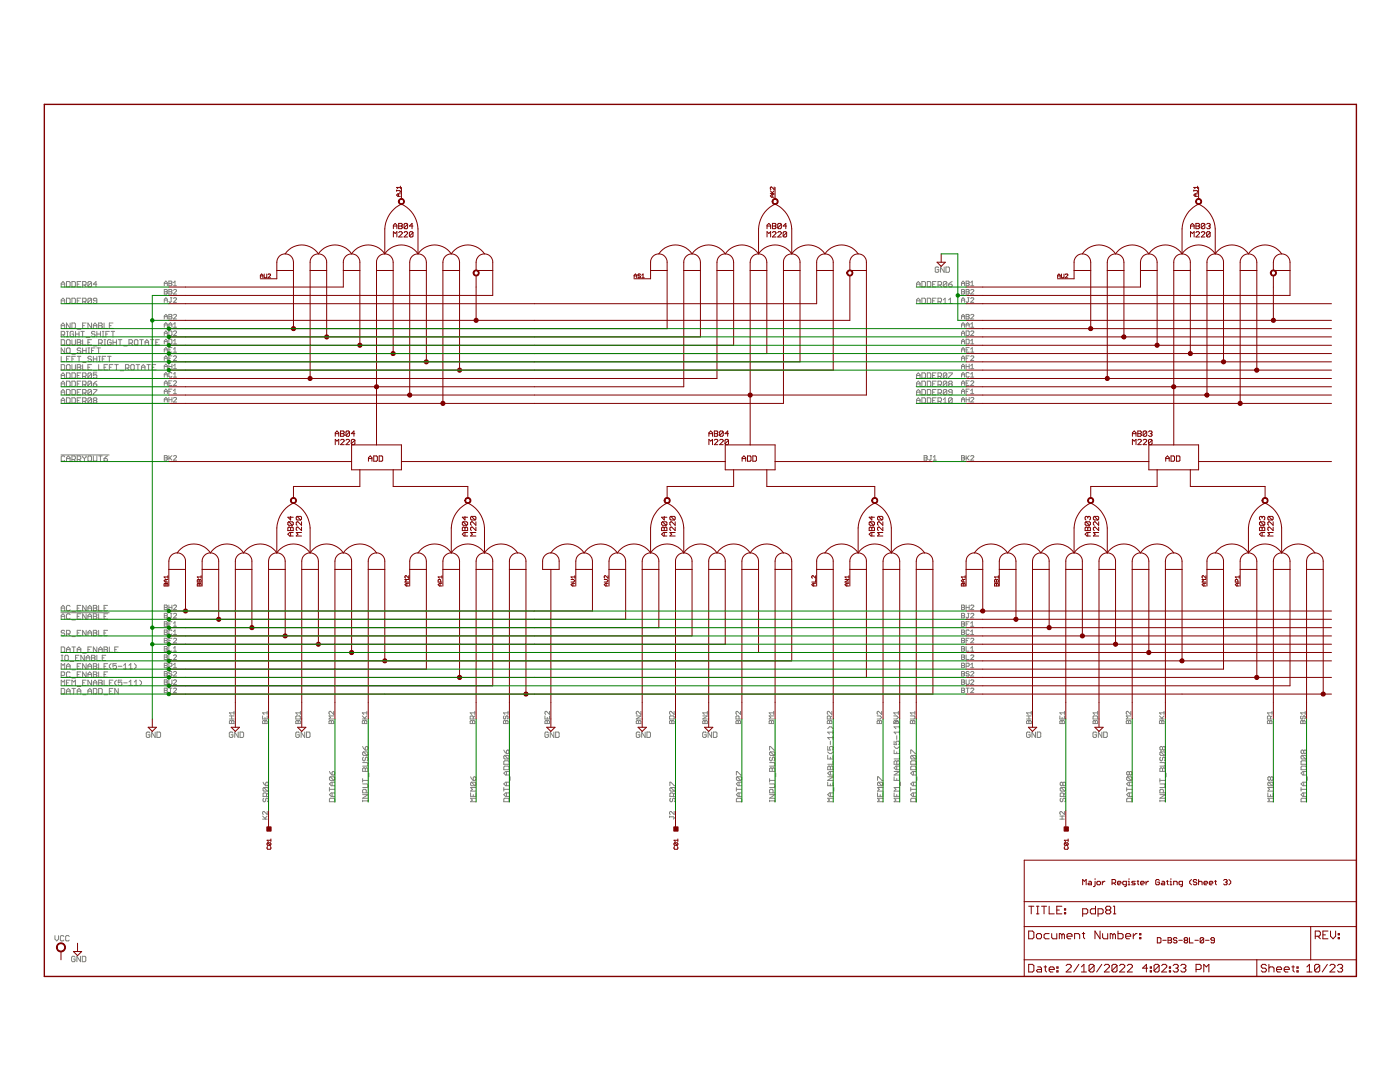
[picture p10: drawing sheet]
<svg xmlns="http://www.w3.org/2000/svg" width="279mm" height="216mm" viewBox="0 0 279 216" stroke-linecap="round" stroke-linejoin="round" font-family="sans-serif">
<g fill="none" stroke="#808080" stroke-width=".2">
<path d="M12.2 57.2v-.7l.4-.3 .3 .3v.7M12.2 56.7h.7M13.3 56.2h.5l.2 .1v.8l-.2 .1h-.5zM13.3 59.5h.5l.2 .2v.7l-.2 .2h-.5zM14.4 56.2h.5l.1 .1v.8l-.1 .1h-.5zM14.4 59.5h.5l.1 .2v.7l-.1 .2h-.5zM15.4 56.7h.4M16.1 56.2h-.7v1h.7M16.1 59.5h-.7v1.1h.7M16.5 56.9h.5l.2-.2v-.4l-.2-.1h-.5v1M16.8 56.9l.4 .3M18.3 56.3l-.2-.1h-.4l-.2 .1v.8"/>
<path d="M18.3 59.7l-.2-.2h-.4l-.2 .2v.7M18.3 56.3v.8l-.2 .1h-.4l-.2-.1M18.3 59.7v.7l-.2 .2h-.4l-.2-.2M18.3 59.7l-.8 .7M18.3 56.3l-.8 .8M19.3 56.7h-.7l.6-.5v1M32.8 57v-.6l.3-.3 .3 .3v.6M32.8 57.8h.5l.1 .1-.1 .3 .1 .3-.1 .2h-.5zM32.8 56.6h.6M32.8 59.9h.6M32.8 58.2h.5M33.7 56.1h.5l.1 .2-.1 .3 .1 .3-.1 .1h-.5z"/>
<path d="M33.7 57.8h.5l.1 .1-.1 .3 .1 .3-.1 .2h-.5zM33.7 56.6h.5M33.7 58.2h.5M34 59.4h.3M34.2 59.4v.8l-.2 .1-.3-.1M34.6 57.9l.2-.1 .4 .1-.6 .8h.6M34.6 59.6l.2-.2 .4 .2-.6 .7h.6M34.6 56.4l.3-.3v.9M34.6 57h.6M182.9 57.2v-.7l.4-.3 .3 .3v.7M182.9 56.7h.7M184 59.5h.5l.2 .2v.7l-.2 .2h-.5z"/>
<path d="M184 56.2h.5l.2 .1v.8l-.2 .1h-.5zM185.1 56.2h.5l.2 .1v.8l-.2 .1h-.5zM185.1 59.5h.5l.2 .2v.7l-.2 .2h-.5zM186.1 56.7h.4M186.8 59.5h-.7v1.1h.7M186.8 56.2h-.7v1h.7M187.2 56.9h.5l.2-.2v-.4l-.2-.1h-.5v1M187.3 53.4l-.1-.1h-.4l-.2 .1v.8l.2 .1h.4l.1-.1v-.4h-.3M187.5 56.9l.4 .3M188.3 59.8l.3-.3v1.1M188.4 53.3v1l-.7-1v1M188.8 53.3h.5l.2 .1v.8l-.2 .1h-.5z"/>
<path d="M189 56.3l-.2-.1h-.4l-.1 .1v.8M189 56.3v.8l-.2 .1h-.4l-.1-.1M189 56.3l-.7 .8M189.3 56.7h.6l.1 .4-.1 .1h-.4l-.2-.1zM189.3 59.8l.4-.3v1.1M190 56.2l-.7 .5M191.9 56.6h.6M191.9 59.9h.6M191.9 57.8h.4l.2 .1-.2 .3 .2 .3-.2 .2h-.4zM191.9 58.2h.4M191.9 57v-.6l.3-.3 .3 .3v.6M192.8 56.6h.5"/>
<path d="M192.8 56.1h.5l.1 .2-.1 .3 .1 .3-.1 .1h-.5zM192.8 57.8h.5l.1 .1-.1 .3 .1 .3-.1 .2h-.5zM192.8 58.2h.5M193.1 59.4h.3M193.3 59.4v.8l-.2 .1-.3-.1M193.7 57h.6M193.7 59.6l.2-.2 .4 .2-.6 .7h.6M193.7 57.9l.2-.1 .4 .1-.6 .8h.6M193.7 56.4l.3-.3v.9M12.2 60.6v-.8l.4-.3 .3 .3v.8M12.2 65.5v-.7l.4-.3 .3 .3v.7M12.2 66.8h.5l.2-.1v-.4l-.2-.2h-.5v1.1"/>
<path d="M12.2 67.8h.5l.2 .1v.8l-.2 .1h-.5zM12.2 71.1v1.1h.7M12.2 72.7h.5l.2 .2v.7l-.2 .2h-.5zM12.2 75.5v-.7l.4-.4 .3 .4v.7M12.2 77.1v-.7l.4-.3 .3 .3v.7M12.2 78.8v-.7l.4-.4 .3 .4v.7M12.2 60h.7M12.2 78.3h.7M12.2 79.9h.7M12.2 76.6h.7M12.2 65h.7M12.2 74.9h.7"/>
<path d="M12.6 66.8l.3 .4M12.9 69.4v1.1l-.7-1.1v1.1M13.3 67.9l.2-.1h.3l.2 .1v.8l-.2 .1h-.3l-.2-.1zM13.3 72.9l.2-.2h.3l.2 .2v.7l-.2 .2h-.3l-.2-.2zM13.3 74.4h.5l.2 .2v.7l-.2 .2h-.5zM13.3 76.1h.5l.2 .1v.7l-.2 .2h-.5zM13.3 77.7h.5l.2 .2v.7l-.2 .2h-.5zM13.3 79.4h.5l.2 .1v.8l-.2 .1h-.5zM13.3 66.1h.3M13.3 67.2h.3M13.3 71.6h.3M13.5 69.4h.3l.2 .2v.7l-.2 .2h-.3l-.2-.2v-.7z"/>
<path d="M13.5 66.1v1.1M14 64.5v1l-.7-1v1M14 71.1h-.7v1.1h.7M14.4 64.5h.5l.1 .1v.7l-.1 .2h-.5zM14.4 67.8v.9l.1 .1h.4l.1-.1v-.9M14.4 72.7v.9l.1 .2h.4l.1-.2v-.9M14.4 74.4h.5l.1 .2v.7l-.1 .2h-.5zM14.4 76.1h.5l.1 .1v.7l-.1 .2h-.5zM14.4 77.7h.5l.1 .2v.7l-.1 .2h-.5zM14.4 79.4h.5l.1 .1v.8l-.1 .1h-.5zM14.4 70.7h.6M14.4 71.6h.3"/>
<path d="M14.7 66.3l-.2-.2h-.3l-.2 .2v.7l.2 .2h.3l.2-.2v-.3h-.3M15 71.1h-.6v1.1M15.1 66.1v1.1M15.1 66.7h.7M15.4 67.8h.5l.2 .1-.2 .4 .2 .4-.2 .1h-.5zM15.4 72.7h.5l.2 .2-.2 .4 .2 .3-.2 .2h-.5zM15.4 60h.4M15.4 78.3h.4M15.4 79.9h.4M15.4 76.6h.4M15.4 65.7h.7M15.4 68.3h.5"/>
<path d="M15.4 71.1h.7M15.4 73.3h.5M15.4 74.9h.4M15.8 66.1v1.1M15.8 71.1v1.1M16.1 69.6l-.2-.2h-.3l-.2 .4 .2 .2h.3l.2 .3-.2 .2h-.3l-.2-.2M16.1 74.4h-.7v1.1h.7M16.1 76.1h-.7v1h.7M16.1 77.7h-.7v1.1h.7M16.1 79.4h-.7v1h.7M16.1 66.1h.7M16.5 60.2h.5l.2-.2v-.3l-.2-.2h-.5v1.1"/>
<path d="M16.5 66.1v1.1M16.5 67.8v1h.7M16.5 69.4v1.1M16.5 72.7v1.1h.7M16.5 75.1h.5l.2-.2v-.3l-.2-.2h-.5v1.1M16.5 76.8h.5l.2-.2v-.4l-.2-.1h-.5v1M16.5 78.4h.5l.2-.1v-.4l-.2-.2h-.5v1.1M16.5 65h.3M16.5 70h.7M16.5 72.3h.7M16.8 60.2l.4 .4M16.8 78.4l.4 .4"/>
<path d="M16.8 76.8l.4 .3M16.8 75.1l.4 .4M17.2 64.5h-.7v1h.7M17.2 69.4v1.1M17.2 67.4h.7M17.5 68.3h.4M17.5 69.4h.4M17.5 70.5h.4M17.5 73.3h.4M17.7 69.4v1.1M18.3 79.5l-.8 .8M18.3 64.5v1l-.8-1v1"/>
<path d="M18.3 67.8h-.8v1h.8M18.3 71.3l-.2-.2h-.4l-.2 .2 .2 .3h.4l.2 .2-.2 .4h-.4l-.2-.2M18.3 72.7h-.8v1.1h.8M18.3 74.6l-.2-.2h-.4l-.2 .2v.7M18.3 76.2l-.2-.1h-.4l-.2 .1v.7M18.3 77.9l-.2-.2h-.4l-.2 .2v.7M18.3 79.5l-.2-.1h-.4l-.2 .1v.8M18.3 74.6v.7l-.2 .2h-.4l-.2-.2M18.3 76.2v.7l-.2 .2h-.4l-.2-.2M18.3 77.9v.7l-.2 .2h-.4l-.2-.2M18.3 79.5v.8l-.2 .1h-.4l-.2-.1M18.3 77.9l-.8 .7"/>
<path d="M18.3 70h.3M18.3 76.2l-.8 .7M18.3 74.6l-.8 .7M18.6 65.5v-.7l.4-.3 .3 .3v.7M18.6 71.1v1.1M18.6 76.6h.6l.1 .3-.1 .2h-.4l-.2-.2zM18.6 77.7h.7l-.7 1.1M18.6 65h.7M18.6 69h.7M18.6 71.6h.7M18.6 74h.7M18.8 79.9l-.2-.2 .2-.3h.4l.1 .1-.1 .4"/>
<path d="M18.8 79.9l-.2 .2 .2 .3h.4l.1-.1-.1-.4M18.8 79.9h.4M19 66.3l-.2-.2h-.4l-.1 .2 .1 .4h.4l.2 .1-.2 .4h-.4l-.1-.2M19 69.4h-.7v1.1M19.3 60h-.5l-.2-.2 .2-.3h.4l.1 .2v.7l-.1 .2h-.4l-.2-.2M19.3 74.4h-.7v.5l.4-.1 .3 .1v.4l-.1 .2h-.4l-.2-.2M19.3 66.1v1.1M19.3 71.1v1.1M19.3 66.7h.7M19.3 69.4h.7M19.3 76.1l-.7 .5M19.7 64.5h.5l.2 .1-.2 .4 .2 .3-.2 .2h-.5z"/>
<path d="M19.7 68.5h.5l.2-.2v-.4l-.2-.1h-.5v1M19.7 69.4v1.1M19.7 72.7v1.1h.7M19.7 65h.5M19.7 72.2h.3M19.7 71.1h.3M19.9 71.1v1.1M20 66.1v1.1M20 68.5l.4 .3M20.4 66.1h.4M20.4 67.2h.4M20.4 71.6h.4"/>
<path d="M20.6 66.1v1.1M20.8 64.5v1h.7M20.8 68.8h.3M20.8 67.8h.3M20.8 73.3h.3M20.9 67.8v1M21.1 71.1h-.7v1.1M21.1 66.7h.4M21.5 72.7h-.7v1.1h.7M21.5 71.1h.7M21.8 71.1v1.1M21.8 65h.4"/>
<path d="M21.8 66.1h-.7v1.1M21.8 73.3h.4M22.2 67.9l-.2-.1h-.3l-.2 .1v.8l.2 .1h.3l.2-.1v-.4h-.4M22.2 66.1h.7M22.5 64.5h-.7v1h.7M22.5 72.7h-.7v1.1M22.5 66.1v1.1M22.5 67.8v1M22.5 68.3h.7M22.9 72.7h.7M23.2 67.8v1M23.2 72.7v1.1"/>
<path d="M23.6 67.8h.7M24 67.8v1M24 74h.7M24.7 69h.7M25 73.4h.6l.1-.1v-.4l-.1-.2h-.6v1.1M25.4 73.4l.3 .4M25.7 68.5h.6l.2-.2v-.4l-.2-.1h-.6v1M26.1 68.5l.4 .3M26.3 72.7h.3l.2 .2v.7l-.2 .2h-.3l-.2-.2v-.7zM26.8 67.9l.2-.1h.3l.2 .1v.8l-.2 .1h-.3l-.2-.1zM27.2 72.7h.7M27.5 72.7v1.1"/>
<path d="M27.9 67.8h.7M28.2 67.8v1M28.2 73.8v-.7l.4-.4 .3 .4v.7M28.2 73.3h.7M29 68.3h.7M29 68.8v-.7l.3-.3 .4 .3v.7M29.3 72.7h.7M29.7 72.7v1.1M30 67.8h.7M30.4 67.8v1M30.4 73.3h.3M31.1 72.7h-.7v1.1h.7"/>
<path d="M31.1 68.3h.3M31.8 67.8h-.7v1h.7M32.8 60.3v-.6l.3-.3 .3 .3v.6M32.8 63.6v-.6l.3-.3 .3 .3v.6M32.8 65.3v-.6l.3-.3 .3 .3v.6M32.8 67v-.6l.3-.4 .3 .4v.6M32.8 68.6v-.6l.3-.3 .3 .3v.6M32.8 70.3v-.6l.3-.3 .3 .3v.6M32.8 71.9v-.6l.3-.3 .3 .3v.6M32.8 73.6v-.6l.3-.3 .3 .3v.6M32.8 75.2v-.6l.3-.3 .3 .3v.6M32.8 76.9v-.6l.3-.3 .3 .3v.6"/>
<path d="M32.8 78.5v-.5l.3-.4 .3 .4v.5M32.8 64.8h.6M32.8 66.5h.6M32.8 68.2h.6M32.8 69.8h.6M32.8 71.5h.6M32.8 73.1h.6M32.8 79.8h.6M32.8 63.2h.6M32.8 74.8h.6M32.8 76.5h.6M32.8 78.1h.6"/>
<path d="M33.7 62.7h.5l.1 .2-.1 .3 .1 .3-.1 .1h-.5zM33.7 65.3v-.6l.3-.3 .3 .3v.6M33.7 66h.5l.1 .2v.6l-.1 .2h-.5zM33.7 67.7h.5l.1 .2v.6l-.1 .1h-.5zM33.7 72.7v.9M33.7 79.3v.9M33.7 64.8h.6M33.7 69.8h.3M33.7 71.5h.3M33.7 73.1h.6M33.7 79.8h.6M33.7 63.2h.5"/>
<path d="M33.7 76.5h.3M33.7 78.1h.3M34.3 69.4h-.6v.9h.6M34.3 71h-.6v.9M34.3 74.5l-.1-.2-.5 .2v.6l.2 .1 .4-.1M34.3 76h-.6v.9h.6M34.3 77.6h-.6v.9M34.3 72.7v.9M34.3 79.3v.9M34.6 62.9l.2-.2 .4 .2-.6 .7h.6M34.6 66.2l.2-.2 .4 .2v.2l-.6 .6h.6M34.6 71.2l.2-.2 .4 .2-.6 .7h.6"/>
<path d="M34.6 76.1l.2-.1 .4 .1-.6 .8h.6M34.6 79.5l.2-.2 .4 .2-.6 .7h.6M34.6 64.7l.3-.3v.9M34.6 68l.3-.3v.9M34.6 69.7l.3-.3v.9M34.6 73l.3-.3v.9M34.6 74.6l.3-.3v.9M34.6 78l.3-.4v.9M34.6 65.3h.6M34.6 68.6h.6M34.6 70.3h.6M34.6 73.6h.6"/>
<path d="M34.6 75.2h.6M34.6 78.5h.6M182.9 60h.7M182.9 60.6v-.8l.4-.3 .3 .3v.8M182.9 75.5v-.7l.4-.4 .3 .4v.7M182.9 77.1v-.7l.4-.3 .3 .3v.7M182.9 78.8v-.7l.4-.4 .3 .4v.7M182.9 78.3h.7M182.9 79.9h.7M182.9 76.6h.7M182.9 74.9h.7M184 74.4h.5l.2 .2v.7l-.2 .2h-.5z"/>
<path d="M184 76.1h.5l.2 .1v.7l-.2 .2h-.5zM184 77.7h.5l.2 .2v.7l-.2 .2h-.5zM184 79.4h.5l.2 .1v.8l-.2 .1h-.5zM185.1 74.4h.5l.2 .2v.7l-.2 .2h-.5zM185.1 76.1h.5l.2 .1v.7l-.2 .2h-.5zM185.1 77.7h.5l.2 .2v.7l-.2 .2h-.5zM185.1 79.4h.5l.2 .1v.8l-.2 .1h-.5zM186.1 60h.4M186.1 78.3h.4M186.1 79.9h.4M186.1 76.6h.4M186.1 74.9h.4"/>
<path d="M186.8 77.7h-.7v1.1h.7M186.8 74.4h-.7v1.1h.7M186.8 76.1h-.7v1h.7M186.8 79.4h-.7v1h.7M187.2 60.2h.5l.2-.2v-.3l-.2-.2h-.5v1.1M187.2 78.4h.5l.2-.1v-.4l-.2-.2h-.5v1.1M187.2 75.1h.5l.2-.2v-.3l-.2-.2h-.5v1.1M187.2 76.8h.5l.2-.2v-.4l-.2-.1h-.5v1M187.5 78.4l.4 .4M187.5 76.8l.4 .3M187.5 75.1l.4 .4M187.5 60.2l.4 .4"/>
<path d="M188.3 60.6h.7M188.3 79.7l.3-.3v1M189 77.9v.7l-.2 .2h-.4l-.1-.2M189 77.9l-.2-.2h-.4l-.1 .2v.7M189 74.6l-.2-.2h-.4l-.1 .2v.7M189 76.2l-.2-.1h-.4l-.1 .1v.7M189 74.6v.7l-.2 .2h-.4l-.1-.2M189 76.2v.7l-.2 .2h-.4l-.1-.2M189 77.9l-.7 .7M189 76.2l-.7 .7M189 74.6l-.7 .7M189.3 60.6h.7"/>
<path d="M189.3 74.4h.7v.2l-.7 .7v.2M189.5 76.6l-.2-.2 .2-.3h.4l.1 .1-.1 .4M189.5 76.6l-.2 .2 .2 .3h.4l.1-.2-.1-.3M189.5 76.6h.4M190 78.3h-.5l-.2-.2 .2-.4h.4l.1 .2v.7l-.1 .2h-.4l-.2-.2M190 79.5v.8l-.1 .1h-.4l-.2-.1M190 79.5l-.1-.1h-.4l-.2 .1v.8M190 79.5l-.7 .8M191.9 64.8h.6M191.9 66.5h.6M191.9 68.2h.6M191.9 69.8h.6"/>
<path d="M191.9 71.5h.6M191.9 73.1h.6M191.9 79.8h.6M191.9 63.2h.6M191.9 74.8h.6M191.9 76.5h.6M191.9 78.1h.6M191.9 60.3v-.6l.3-.3 .3 .3v.6M191.9 63.6v-.6l.3-.3 .3 .3v.6M191.9 65.3v-.6l.3-.3 .3 .3v.6M191.9 67v-.6l.3-.4 .3 .4v.6M191.9 68.6v-.6l.3-.3 .3 .3v.6"/>
<path d="M191.9 70.3v-.6l.3-.3 .3 .3v.6M191.9 71.9v-.6l.3-.3 .3 .3v.6M191.9 73.6v-.6l.3-.3 .3 .3v.6M191.9 75.2v-.6l.3-.3 .3 .3v.6M191.9 76.9v-.6l.3-.3 .3 .3v.6M191.9 78.5v-.5l.3-.4 .3 .4v.5M192.8 64.8h.6M192.8 66h.5l.1 .2v.6l-.1 .2h-.5zM192.8 67.7h.5l.1 .2v.6l-.1 .1h-.5zM192.8 69.8h.3M192.8 71.5h.3M192.8 73.1h.6"/>
<path d="M192.8 79.8h.6M192.8 63.2h.5M192.8 62.7h.5l.1 .2-.1 .3 .1 .3-.1 .1h-.5zM192.8 76.5h.3M192.8 78.1h.3M192.8 65.3v-.6l.3-.3 .3 .3v.6M192.8 72.7v.9M192.8 79.3v.9M193.4 69.4h-.6v.9h.6M193.4 71h-.6v.9M193.4 74.5l-.1-.2-.5 .2v.6l.2 .1 .4-.1M193.4 76h-.6v.9h.6"/>
<path d="M193.4 77.6h-.6v.9M193.4 72.7v.9M193.4 79.3v.9M193.7 65.3h.6M193.7 66.2l.2-.2 .4 .2v.2l-.6 .6h.6M193.7 68.6h.6M193.7 70.3h.6M193.7 71.2l.2-.2 .4 .2-.6 .7h.6M193.7 73.6h.6M193.7 79.5l.2-.2 .4 .2-.6 .7h.6M193.7 62.9l.2-.2 .4 .2-.6 .7h.6M193.7 75.2h.6"/>
<path d="M193.7 76.1l.2-.1 .4 .1-.6 .8h.6M193.7 78.5h.6M193.7 64.7l.3-.3v.9M193.7 68l.3-.3v.9M193.7 69.7l.3-.3v.9M193.7 73l.3-.3v.9M193.7 74.6l.3-.3v.9M193.7 78l.3-.4v.9M12.2 90.8h9.6M12.2 80.4v-.7l.4-.3 .3 .3v.7M12.9 91.2l-.2-.2h-.3l-.2 .2v.7l.2 .1h.3l.2-.1M13.3 92v-.7l.3-.3 .4 .3v.7"/>
<path d="M13.3 91.5h.7M14.4 91.7h.5l.1-.2v-.3l-.1-.2h-.5v1M14.7 91.7l.3 .3M15.4 91.7h.5l.2-.2v-.3l-.2-.2h-.5v1M15.8 91.7l.3 .3M16.5 80.1h.5l.2-.2v-.4l-.2-.1h-.5v1M16.5 91v.2l.3 .3M16.8 91.5v.5M16.8 80.1l.4 .3M17.2 91v.2l-.4 .3M17.5 91.2l.2-.2h.4l.2 .2v.7l-.2 .1h-.4l-.2-.1zM18.6 91v.9l.2 .1h.4l.1-.1v-.9"/>
<path d="M19.7 91h.7M20 91v1M20.8 91.5h.5l.2 .4-.2 .1h-.4l-.1-.1zM21.5 91l-.7 .5M32.8 80.2v-.6l.3-.3 .3 .3v.6M32.8 90.9h.5l.1 .2-.1 .3 .1 .3-.1 .1h-.5zM32.8 91.4h.5M33.7 90.9v.9M33.9 91.4l.4 .4M34.3 90.9l-.6 .6M34.6 91.1l.2-.2 .4 .2-.6 .7h.6M182.9 80.4v-.7l.4-.3 .3 .3v.7"/>
<path d="M184.4 90.9h.5l.1 .2-.1 .3 .1 .3-.1 .1h-.5zM184.4 91.4h.5M185.7 90.9h.2M185.8 90.9v.8l-.1 .1-.3-.1M186.3 91.8h.6M186.3 91.2l.3-.3v.9M187.2 80.1h.5l.2-.2v-.4l-.2-.1h-.5v1M187.5 80.1l.4 .3M188.3 80.4h.7M191.9 90.9h.4l.2 .2-.2 .3 .2 .3-.2 .1h-.4zM191.9 91.4h.4M191.9 80.2v-.6l.3-.3 .3 .3v.6"/>
<path d="M192.8 90.9v.9M193 91.4l.4 .4M193.4 90.9l-.6 .6M193.7 91.1l.2-.2 .4 .2-.6 .7h.6M12.2 122.3h9.6M12.2 121.9v-.7l.4-.4 .3 .4v.7M12.2 123.5v-.7l.4-.3 .3 .3v.7M12.2 129.1h.5l.2 .2v.7l-.2 .2h-.5zM12.2 133.5v-1.1l.4 .4 .3-.4v1.1M12.2 134.8h.5l.2-.2v-.4l-.2-.1h-.5v1M12.2 136.8v-1.1l.4 .4 .3-.4v1.1M12.2 137.4h.5l.2 .2v.7l-.2 .2h-.5z"/>
<path d="M12.2 121.3h.7M12.2 131.8h.4M12.2 130.7h.4M12.2 123h.7M12.4 130.7v1.1M12.9 126l-.2-.2h-.3l-.2 .3 .2 .2h.3l.2 .4-.2 .2h-.3l-.2-.2M13.1 130.7h.4l.1 .2v.7l-.1 .2h-.4l-.2-.2v-.7zM13.3 132.9h.7M13.3 126.5h.5l.2-.2v-.3l-.2-.2h-.5v1.1M13.3 130.2v-.7l.3-.4 .4 .4v.7M13.3 133.5v-.7l.3-.4 .4 .4v.7M13.3 138.5v-.8l.3-.3 .4 .3v.8"/>
<path d="M13.3 136.2h.3M13.3 137.9h.7M13.3 129.6h.7M13.6 126.5l.4 .4M14 121l-.2-.2h-.3l-.2 .2v.7l.2 .2h.3l.2-.2M14 122.6l-.2-.1h-.3l-.2 .1v.8l.2 .1h.3l.2-.1M14 134.2l-.2-.1h-.3l-.2 .1v.8l.2 .1h.3l.2-.1M14 135.7h-.7v1.1h.7M14 132h.7M14.4 122h.6M14.4 136.8v-1.1l.3 .4 .3-.4v1.1M14.4 133.6h.6"/>
<path d="M14.4 137.4h.6M14.4 135.3h.6M14.4 129.1h.6M14.4 127h.6M14.4 123.7h.6M14.7 129.1v1.1M14.7 137.4v1.1M15.1 131.3h.3M15.4 132.9h.4M15.4 121.3h.4M15.4 130.2v-.7l.4-.4 .3 .4v.7M15.4 138.5v-.8l.4-.3 .3 .3v.8"/>
<path d="M15.4 137h.7M15.4 137.9h.7M15.4 134.6h.4M15.4 129.6h.7M15.4 126.3h.4M15.4 123h.4M15.8 130.7h-.7v1.1h.7M16.1 120.8h-.7v1.1h.7M16.1 122.5h-.7v1h.7M16.1 125.8h-.7v1.1h.7M16.1 132.4h-.7v1.1h.7M16.1 134.1h-.7v1h.7"/>
<path d="M16.5 136.2h.3M16.5 138.6h.7M16.5 130.3h.7M16.8 130.7v1.1l-.7-1.1v1.1M17.2 120.8v1.1l-.7-1.1v1.1M17.2 122.5v1l-.7-1v1M17.2 125.8v1.1l-.7-1.1v1.1M17.2 132.4v1.1l-.7-1.1v1.1M17.2 134.1v1l-.7-1v1M17.2 135.7h-.7v1.1h.7M17.2 131.8v-.7l.3-.4 .4 .4v.7M17.2 131.3h.7"/>
<path d="M17.5 132.9h.8M17.5 121.9v-.7l.4-.4 .4 .4v.7M17.5 121.3h.8M17.5 123.5v-.7l.4-.3 .4 .3v.7M17.5 126.9v-.8l.4-.3 .4 .3v.8M17.5 133.5v-.7l.4-.4 .4 .4v.7M17.5 135.1v-.7l.4-.3 .4 .3v.7M17.5 138.5v-.8l.4-.3 .4 .3v.8M17.5 137.9h.8M17.5 134.6h.8M17.5 129.6h.4M17.5 126.3h.8"/>
<path d="M17.5 123h.8M18.3 129.1h-.8v1.1h.8M18.3 135.7v1.1l-.8-1.1v1.1M18.3 130.7h.5l.2 .2-.2 .4 .2 .3-.2 .2h-.5zM18.3 131.3h.5M18.6 132.9h.6M18.6 121.3h.6M18.6 120.8h.6l.1 .2-.1 .3 .1 .4-.1 .2h-.6zM18.6 122.5h.6l.1 .1-.1 .4 .1 .4-.1 .1h-.6zM18.6 125.8h.6l.1 .2-.1 .3 .1 .4-.1 .2h-.6zM18.6 132.4h.6l.1 .2-.1 .3 .1 .4-.1 .2h-.6zM18.6 134.1h.6l.1 .1-.1 .4 .1 .4-.1 .1h-.6z"/>
<path d="M18.6 136.8v-.7l.4-.4 .3 .4v.7M18.6 137.4h.6l.1 .2v.7l-.1 .2h-.6zM18.6 136.2h.7M18.6 134.6h.6M18.6 126.3h.6M18.6 123h.6M19.3 129.1v1.1l-.7-1.1v1.1M19.3 130.7v1.1h.7M19.7 120.8v1.1h.7M19.7 122.5v1h.7M19.7 125.8v1.1h.7M19.7 130.2v-.7l.3-.4 .4 .4v.7"/>
<path d="M19.7 132.4v1.1h.7M19.7 134.1v1h.7M19.7 135.7h.5l.2 .2-.2 .3 .2 .4-.2 .2h-.5zM19.7 137.4h.5l.2 .2v.7l-.2 .2h-.5zM19.7 136.2h.5M19.7 129.6h.7M20.4 131.3h.4M20.8 132.9h.3M20.8 121.3h.3M20.8 129.1h.5l.2 .2-.2 .3 .2 .4-.2 .2h-.5zM20.8 135.7v1.1h.7M20.8 138.6h.7"/>
<path d="M20.8 134.6h.3M20.8 129.6h.5M20.8 126.3h.3M20.8 123h.3M21.1 130.7h-.7v1.1h.7M21.5 120.8h-.7v1.1h.7M21.5 122.5h-.7v1h.7M21.5 125.8h-.7v1.1h.7M21.5 132.4h-.7v1.1h.7M21.5 134.1h-.7v1h.7M21.8 136.2h.4M21.8 129.1v1.1h.7"/>
<path d="M21.8 137.9h.4M22.2 132.4l-.4 .4v.3l.4 .4M22.5 135.7h-.7v1.1h.7M22.5 137.4h-.7v1.1h.7M22.9 129.6h.3M23.2 135.7l-.3 .4v.3l.3 .4M23.2 132.4h-.7v.5l.4-.1 .3 .1v.4l-.1 .2h-.4l-.2-.2M23.6 132.9h.7M23.6 129.1h-.7v1.1h.7M23.6 137.4v1.1l-.7-1.1v1.1M24.3 135.7h-.7v.5l.4-.1 .3 .1v.4l-.2 .2h-.3l-.2-.2M24.7 136.2h.7"/>
<path d="M24.7 133.5h.7M24.7 132.8l.3-.4v1.1M25.7 136.8h.8M25.7 136.1l.4-.4v1.1M25.7 132.8l.4-.4v1.1M25.7 133.5h.8M26.8 136.8h.7M26.8 136.1l.4-.4v1.1M26.8 132.4l.4 .4v.3l-.4 .4M27.9 135.7l.3 .4v.3l-.3 .4M32.8 134h.5l.1 .2-.1 .3 .1 .2-.1 .2h-.5zM32.8 120.7h.5l.1 .2-.1 .3 .1 .3-.1 .1h-.5z"/>
<path d="M32.8 122.4h.5l.1 .1-.1 .4 .1 .2-.1 .2h-.5zM32.8 124.1h.5l.1 .1-.1 .3 .1 .3-.1 .2h-.5zM32.8 125.7h.5l.1 .2-.1 .3 .1 .3-.1 .1h-.5zM32.8 127.4h.5l.1 .1-.1 .3 .1 .3-.1 .2h-.5zM32.8 129h.5l.1 .2-.1 .3 .1 .3-.1 .1h-.5zM32.8 130.7h.5l.1 .1-.1 .3 .1 .3-.1 .2h-.5zM32.8 132.3h.5l.1 .2-.1 .3 .1 .3-.1 .1h-.5zM32.8 135.7h.5l.1 .1-.1 .3 .1 .3-.1 .2h-.5zM32.8 137.3h.5l.1 .2-.1 .3 .1 .3-.1 .1h-.5zM32.8 121.2h.5M32.8 122.9h.5M32.8 124.5h.5"/>
<path d="M32.8 126.2h.5M32.8 127.8h.5M32.8 129.5h.5M32.8 131.1h.5M32.8 132.8h.5M32.8 134.5h.5M32.8 136.1h.5M32.8 137.8h.5M33.7 121.2h.6M33.7 120.7v.9M33.7 129v.9h.6M33.7 130.7v.9h.6"/>
<path d="M33.7 132.9h.5l.1-.1-.1-.5h-.5v.9M33.7 135.7v.7l.2 .2 .4-.2v-.7M33.7 124.5h.3M33.7 127.8h.3M33.7 137.3h.6M34 122.4h.3M34 137.3v.9M34.2 122.4v.7l-.2 .2-.3-.2M34.3 124.1h-.6v.9M34.3 125.9l-.1-.2-.5 .2v.6l.2 .1 .4-.1M34.3 127.4h-.6v.9M34.3 134.2l-.1-.2h-.3l-.2 .3 .5 .2 .1 .2-.1 .2-.5-.2"/>
<path d="M34.3 120.7v.9M34.6 120.9l.2-.2 .4 .2-.6 .7h.6M34.6 122.5l.2-.1 .4 .1v.2l-.6 .6h.6M34.6 127.5l.2-.1 .4 .1v.2l-.6 .6h.6M34.6 130.8l.2-.1 .4 .1-.6 .8h.6M34.6 134.2l.2-.2h.3l.1 .2-.6 .7h.6M34.6 135.8l.2-.1 .4 .1-.6 .8h.6M34.6 137.5l.2-.2 .4 .2-.6 .7h.6M34.6 125h.6M34.6 124.4l.3-.3v.9M34.6 126l.3-.3v.9M34.6 129.3l.3-.3v.9"/>
<path d="M34.6 132.6l.3-.3v.9M34.6 126.6h.6M34.6 129.9h.6M34.6 133.2h.6M191.9 120.7h.4l.2 .2-.2 .3 .2 .3-.2 .1h-.4zM191.9 121.2h.4M191.9 122.4h.4l.2 .1-.2 .4 .2 .2-.2 .2h-.4zM191.9 122.9h.4M191.9 124.1h.4l.2 .1-.2 .3 .2 .3-.2 .2h-.4zM191.9 124.5h.4M191.9 125.7h.4l.2 .2-.2 .3 .2 .3-.2 .1h-.4zM191.9 126.2h.4"/>
<path d="M191.9 127.4h.4l.2 .1-.2 .3 .2 .3-.2 .2h-.4zM191.9 127.8h.4M191.9 129h.4l.2 .2-.2 .3 .2 .3-.2 .1h-.4zM191.9 129.5h.4M191.9 130.7h.4l.2 .1-.2 .3 .2 .3-.2 .2h-.4zM191.9 131.1h.4M191.9 132.3h.4l.2 .2-.2 .3 .2 .3-.2 .1h-.4zM191.9 132.8h.4M191.9 134h.4l.2 .2-.2 .3 .2 .2-.2 .2h-.4zM191.9 134.5h.4M191.9 135.7h.4l.2 .1-.2 .3 .2 .3-.2 .2h-.4zM191.9 136.1h.4"/>
<path d="M191.9 137.3h.4l.2 .2-.2 .3 .2 .3-.2 .1h-.4zM191.9 137.8h.4M192.8 121.2h.6M192.8 124.5h.3M192.8 127.8h.3M192.8 129v.9h.6M192.8 130.7v.9h.6M192.8 132.9h.5l.1-.4-.1-.2h-.5v.9M192.8 135.7v.7l.2 .2 .4-.2v-.7M192.8 137.3h.6M192.8 120.7v.9M193.1 122.4h.3"/>
<path d="M193.1 137.3v.9M193.3 122.4v.7l-.2 .2-.3-.2M193.4 124.1h-.6v.9M193.4 125.9l-.1-.2-.5 .2v.6l.2 .1 .4-.1M193.4 127.4h-.6v.9M193.4 134.2l-.1-.2h-.3l-.2 .3 .5 .2 .1 .2-.1 .2-.5-.2M193.4 120.7v.9M193.7 120.9l.2-.2 .4 .2-.6 .7h.6M193.7 122.5l.2-.1 .4 .1v.2l-.6 .6h.6M193.7 125h.6M193.7 126.6h.6M193.7 127.5l.2-.1 .4 .1v.2l-.6 .6h.6"/>
<path d="M193.7 129.9h.6M193.7 130.8l.2-.1 .4 .1-.6 .8h.6M193.7 133.2h.6M193.7 134.2l.2-.2h.3l.1 .2-.6 .7h.6M193.7 135.8l.2-.1 .4 .1-.6 .8h.6M193.7 137.5l.2-.2 .4 .2-.6 .7h.6M193.7 124.4l.3-.3v.9M193.7 126l.3-.3v.9M193.7 129.3l.3-.3v.9M193.7 132.6l.3-.3v.9M29.9 146.3l-.2-.2h-.3l-.2 .2v.7l.2 .2h.3l.2-.2v-.4h-.4M31 146.1v1.1l-.7-1.1v1.1"/>
<path d="M31.3 146.1h.6l.1 .2v.7l-.1 .2h-.6zM45.8 143.5h.9M45.8 142.9h.9M45.9 143.8l.3 .1 .3-.1 .2 .1v.5h-.9v-.5zM46.2 142.9v.6M46.2 143.9v.5M46.5 146.3l-.2-.2h-.3l-.2 .2v.7l.2 .2h.3l.2-.2v-.4h-.4M46.7 141.9v.7M46.7 142.2h-.9l.3 .4M47.5 146.1v1.1l-.7-1.1v1.1M47.9 146.1h.5l.2 .2v.7l-.2 .2h-.5zM52.4 142.9v.6h.9v-.6"/>
<path d="M52.5 156.1l.5 .7M52.6 143.8l.3 .1 .3-.1 .1 .1v.5h-.9v-.5zM52.7 159.3l-.2 .1v.4l.2 .2 .3-.2v-.4l.2-.1 .4 .1v.4l-.2 .2M52.7 157.1l-.2 .2v.4l.2 .2h.7M52.7 157.1h.7l.2 .2v.4l-.2 .2M52.7 157.1l.7 .8M52.9 143.2v.3M52.9 143.9v.5M53 156.3l.4-.2 .2 .2v.3l-.2 .2h-.4zM53.2 158.9v-.5l-.2-.2h-.3l-.2 .2v.5h1.1M53.3 142.2h-.9l.3 .4M53.3 141.9v.7"/>
<path d="M53.6 158.2l-.4 .4M59.2 142.9h.6l.1 .1v.5h-.9v-.5zM59.2 143.8l.3 .1 .3-.1 .1 .1v.5h-.9v-.5zM59.5 143.9v.5M59.7 146.3l-.1-.2h-.4l-.2 .2v.7l.2 .2h.4l.1-.2v-.4h-.3M59.9 142.2h-.9l.4 .4M59.9 141.9v.7M60.8 146.1v1.1l-.7-1.1v1.1M61.2 146.1h.5l.2 .2v.7l-.2 .2h-.5zM65.7 143.9l.1-.1 .3 .1 .3-.1 .2 .1v.5h-.9zM65.7 159.4l.2-.1h.7l.2 .1v.6h-1.1zM65.7 157.5h1.1"/>
<path d="M65.7 157.1v.8M65.7 153.9l.6 .7M65.9 155l-.2 .2v.3l.2 .2h.7M65.9 155h.7l.2 .2v.3l-.2 .2M65.9 155l.7 .7M66.1 143.9v.5M66.3 154.1l.3-.2 .2 .2v.4l-.2 .1h-.3zM66.3 156.1v.7M66.3 158.2v.7M66.6 142.9h-.9l.3 .3-.3 .3h.9M66.6 141.9v.7l-.6-.7-.3 .2v.3l.1 .2M66.8 156.1h-.7l-.4 .3 .4 .4h.7"/>
<path d="M66.8 158.2h-.7l-.4 .4 .4 .3h.7M72.3 143.5h.9M72.3 142.9l.6 .6M72.4 148.9l.5 .8M72.4 158.6h1l-1 .7h1M72.4 156.4h.9l.1 .2v.4l-.1 .1h-.9M72.4 155.7h1M72.4 152.2h.9l.1 .1v.4l-.1 .2h-.9M72.4 153.4l.1-.2 .4 .2 .4-.2 .1 .2v.5h-1zM72.4 159.8h1M72.4 155.4v.7M72.4 159.6v.4"/>
<path d="M72.5 143.8l.2 .1 .4-.1 .1 .1v.5h-.9v-.5zM72.5 150h.8l.1 .2v.4l-.1 .1M72.5 151.1l-.1 .2v.3l.1 .2 .4-.2v-.3l.2-.2 .3 .2v.3l-.1 .2M72.5 150l-.1 .2v.4l.1 .1h.8M72.5 150l.8 .7M72.7 143.9v.5M72.9 149.1l.2-.2 .3 .2v.4l-.1 .2h-.4zM72.9 153.4v.5M73.1 158.2v-.5l-.2-.2h-.4l-.1 .2v.5h1M73.2 142.2h-.9l.3 .4M73.2 141.9v.7M73.2 142.9l-.5 .4"/>
<path d="M73.4 159.6v.4M73.6 154.3v.7M93.8 143.9l.2-.1 .3 .1 .3-.1 .2 .1v.5h-1zM93.9 158.2v.7h1.1v-.7M93.9 155l.5 .7M94.1 156.1l-.2 .2v.3l.2 .2h.7M94.1 156.1h.7l.2 .2v.3l-.2 .2M94.1 156.1l.7 .7M94.3 143.9v.5M94.4 143.5v-.5l-.1-.1-.5 .1v.5h1M94.4 155.2l.2-.2 .4 .2v.3l-.2 .2h-.4zM94.4 158.6v.3"/>
<path d="M94.8 142.2h-1l.3 .4M94.8 141.9v.7M94.8 142.9l-.4 .3M95 159.3h-1.1l.4 .3-.4 .4h1.1M95 157.1h-1.1l.4 .4-.4 .4h1.1M100.5 159.4l.2-.1h.7l.2 .1v.6h-1.1zM100.5 153.1l.2-.2h.7l.2 .2v.5h-1.1zM100.5 152l.2-.2h.7l.2 .2v.5h-1.1zM100.5 157.1v.8M100.5 157.5h1.1M100.5 149.7l.6 .7M100.6 143.8l.3 .1 .3-.1 .2 .1v.5h-.9v-.5z"/>
<path d="M100.6 142.9l-.1 .1 .1 .5 .3-.2 .2-.4 .3 .1-.2 .5M100.7 150.7l-.2 .2v.4l.2 .1h.7M100.7 150.7h.7l.2 .2v.4l-.2 .1M100.7 150.7l.7 .7M100.9 143.9v.5M101.1 149.8l.3-.1 .2 .1v.4l-.2 .2h-.3zM101.1 153.9v.7M101.1 156.1v.7M101.1 158.2v.7M101.4 142.2h-.9l.3 .4M101.4 141.9v.7M101.6 158.2h-.7l-.4 .4 .4 .3h.7"/>
<path d="M101.6 153.9h-.7l-.4 .4 .4 .3h.7M101.6 156.1h-.7l-.4 .3 .4 .4h.7M101.8 155v.7M108.8 142.9v.6h.9v-.6M108.9 143.8l.3 .1 .3-.1 .2 .1v.5h-.9v-.5zM109.2 143.2v.3M109.2 143.9v.5M109.5 146.3l-.2-.2h-.4l-.1 .2v.7l.1 .2h.4l.2-.2v-.4h-.4M109.7 141.9v.7l-.6-.7h-.2l-.1 .2 .1 .5M110.5 146.1v1.1l-.7-1.1v1.1M110.9 146.1h.5l.2 .2v.7l-.2 .2h-.5zM127 143.9l.1-.1 .3 .1 .3-.1 .2 .1v.5h-.9z"/>
<path d="M127 142.9h.9l-.9 .6h.9M127.4 143.9v.5M127.7 146.3l-.2-.2h-.4l-.1 .2v.7l.1 .2h.4l.2-.2v-.4h-.4M127.9 141.9v.7l-.6-.7-.3 .2v.3l.1 .2M128.8 146.1v1.1l-.7-1.1v1.1M129.1 146.1h.5l.2 .2v.7l-.2 .2h-.5zM133.6 143l.2-.1h.6l.1 .1v.5h-.9zM133.7 156.8v-.7h.2l.7 .7h.1M133.8 143.8l.3 .1 .3-.1 .1 .1v.5h-.9v-.5zM133.9 159.3l-.2 .1v.4l.3 .2 .2-.2v-.4l.4-.1 .1 .1v.4l-.1 .2M133.9 157.1l-.2 .2v.4l.2 .2h.7M133.9 157.1h.7l.1 .2v.4l-.1 .2"/>
<path d="M133.9 157.1l.7 .8M134.1 143.9v.5M134.4 158.9v-.5l-.2-.2h-.3l-.2 .2v.5h1M134.5 141.9v.7l-.6-.7-.3 .2 .2 .5M134.7 158.2l-.3 .4M140.3 142.9h.9l-.9 .6h.9M140.4 143.8l.3 .1 .3-.1 .2 .1v.5h-.9v-.5zM140.7 143.9v.5M140.9 146.3l-.1-.2h-.4l-.2 .2v.7l.2 .2h.4l.1-.2v-.4h-.3M141.2 142.2h-.9l.2 .4M141.2 141.9v.7M142 146.1v1.1l-.7-1.1v1.1"/>
<path d="M142.4 146.1h.5l.2 .2v.7l-.2 .2h-.5zM147 159.4l.1-.1h.7l.2 .1v.6h-1zM147 154.6v-.7h.1l.7 .7h.2M147 157.5h1M147 157.1v.8M147 143.8l.3 .1 .3-.1 .2 .1v.5h-.9v-.5zM147.1 155l-.1 .2v.3l.1 .2h.7M147.1 155h.7l.2 .2v.3l-.2 .2M147.1 155l.7 .7M147.3 143.9v.5M147.5 143.5v-.5l-.5-.1-.1 .1v.5h.9M147.5 156.1v.7"/>
<path d="M147.5 158.2v.7M147.8 141.9v.7l-.6-.7-.3 .2 .1 .5M148 158.2h-.7l-.3 .4 .3 .3h.7M148 156.1h-.7l-.3 .3 .3 .4h.7M153.6 158.6h1l-1 .7h1M153.6 156.4h.9l.1 .2v.4l-.1 .1h-.9M153.6 155.7h1M153.6 152.2h.9l.1 .1v.4l-.1 .2h-.9M153.6 149.7v-.8l1 .8M153.6 159.8h1M153.6 153.4l.2-.2 .3 .2 .4-.2 .1 .2v.5h-1zM153.6 155.4v.7"/>
<path d="M153.6 159.6v.4M153.6 143.8l.4 .1 .3-.1 .1 .1v.5h-.9v-.5zM153.8 151.1l-.2 .2v.3l.2 .2 .3-.2v-.3l.2-.2 .3 .2v.3l-.1 .2M153.8 150l-.2 .2v.4l.2 .1h.7M153.8 150h.7l.1 .2v.4l-.1 .1M153.8 150l.7 .7M154 143.9v.5M154.1 153.4v.5M154.3 158.2v-.5l-.2-.2h-.3l-.2 .2v.5h1M154.4 142.9h-.9l.3 .3-.3 .3h.9M154.4 142.2h-.9l.3 .4M154.4 141.9v.7"/>
<path d="M154.6 159.6v.4M154.8 154.3v.7M165.2 148.9v.8h.5l-.2-.6 .2-.2h.4l.1 .2v.4l-.1 .2M165.2 155h1l-1 .7h1M165.2 150.7v.7h1v-.7M165.2 150l.3 .4h.4l.3-.4M165.2 145.4l.3-.4h.4l.3 .4M165.2 156.1v.7h1v-.7M165.2 143.8l.4 .1 .3-.1 .1 .1v.5h-.9v-.5zM165.4 152.9l.3 .2 .4-.2 .1 .2v.5h-1v-.5zM165.6 143.9v.5M165.7 143.5v-.5l-.5-.1-.1 .1v.5h.9"/>
<path d="M165.7 147.9v.7M165.7 151.1v.3M165.7 153.1v.5M165.7 153.9v.7M165.7 156.4v.4M165.7 158.2v.7M166 141.9v.7l-.6-.7-.3 .2 .1 .5M166 142.9l-.3 .3M166.2 146.1h-1l.3 .4M166.2 159.3h-1l.3 .3-.3 .4h1M166.2 158.2h-.7l-.3 .4 .3 .3h.7M166.2 153.9h-.7l-.3 .4 .3 .3h.7"/>
<path d="M166.2 151.8v.7h-1M166.2 145.8v.7M166.2 146.8v.7M166.2 147.2h-1l.3 .3M166.4 157.1v.8M175 142.9h.7l.3 .3-.3 .3h-.7M175.1 158.2v.7h1.1v-.7M175.1 155.7v-.7h.2l.7 .7h.2M175.2 143.8l.3 .1 .3-.1 .2 .1v.5h-1v-.5zM175.3 156.1l-.2 .2v.3l.2 .2h.7M175.3 156.1h.7l.2 .2v.3l-.2 .2M175.3 156.1l.7 .7"/>
<path d="M175.5 143.9v.5M175.7 158.6v.3M176 141.9v.7l-.7-.7-.3 .2 .2 .5M176.2 159.3h-1.1l.4 .3-.4 .4h1.1M176.2 157.1h-1.1l.4 .4-.4 .4h1.1M178.4 142.9h.6l.3 .3-.3 .3h-.6M178.4 147.9v.7h.6l-.2-.4 .2-.3h.3l.2 .2v.3l-.2 .2M178.4 149.7v.7h1.1v-.7M178.4 152l.2-.2 .4 .2 .3-.2 .2 .2v.5h-1.1zM178.4 155v.7h1.1v-.7M178.4 158.2v.7h1.1v-.7M178.4 153.9h1.1l-1.1 .7h1.1"/>
<path d="M178.4 148.9l.4 .4h.4l.3-.4M178.4 144.3l.4-.3h.4l.3 .3M178.5 143.8l.3 .1 .3-.1 .2 .1v.5h-.9v-.5zM178.8 143.9v.5M179 146.8v.7M179 150v.4M179 152v.5M179 152.9v.7M179 155.4v.3M179 158.6v.3M179.3 142.2h-.9l.3 .4M179.3 141.9v.7"/>
<path d="M179.5 146.1h-1.1l.4 .4M179.5 145h-1.1l.4 .4M179.5 159.3h-1.1l.4 .3-.4 .4h1.1M179.5 144.7v.7M179.5 145.8v.7M179.5 150.7v.7h-1.1M179.5 157.1h-1.1l.4 .4-.4 .4h1.1M179.5 152.9h-.7l-.4 .3 .4 .4h.7M179.7 156.1v.7M181.7 142.9h.7l.2 .1-.2 .5h-.7M181.8 159.4l.1-.1h.7l.2 .1v.6h-1zM181.8 152l.1-.2h.7l.2 .2v.5h-1z"/>
<path d="M181.8 150.4v-.7l1 .7M181.8 157.5h1M181.8 157.1v.8M181.8 143.8l.3 .1 .3-.1 .2 .1v.5h-.9v-.5zM181.9 152.9h.7l.2 .2v.5h-1v-.5zM181.9 150.7l-.1 .2v.4l.1 .1h.7M181.9 150.7h.7l.2 .2v.4l-.2 .1M181.9 150.7l.7 .7M182.1 143.9v.5M182.3 153.9v.7M182.3 156.1v.7M182.3 158.2v.7"/>
<path d="M182.6 142.2h-.9l.3 .4M182.6 141.9v.7M182.8 158.2h-.7l-.3 .4 .3 .3h.7M182.8 153.9h-.7l-.3 .4 .3 .3h.7M182.8 156.1h-.7l-.3 .3 .3 .4h.7M183 155v.7M204.9 143.9l.1-.1 .3 .1 .3-.1 .2 .1v.5h-.9zM204.9 143.5h.9M204.9 142.9h.9M205.3 142.9v.6M205.3 143.9v.5M205.6 146.3l-.2-.2h-.4l-.1 .2v.7l.1 .2h.4l.2-.2v-.4h-.4"/>
<path d="M205.8 142.2h-.9l.3 .4M205.8 141.9v.7M206.7 146.1v1.1l-.7-1.1v1.1M207 146.1h.5l.2 .2v.7l-.2 .2h-.5zM211.5 142.9v.6h.9v-.6M211.7 143.8l.3 .1 .3-.1 .1 .1v.5h-.9v-.5zM211.8 159.3l-.2 .1v.4l.3 .2 .2-.2v-.4l.4-.1 .1 .1v.4l-.1 .2M211.8 157.1l-.2 .2v.4l.2 .2h.7M211.8 157.1h.7l.1 .2v.4l-.1 .2M211.8 157.1l.7 .8M212 143.2v.3M212 143.9v.5"/>
<path d="M212.1 156.3l-.2-.2-.3 .2v.3l.2 .2 .3-.2M212.1 156.3l.2-.2 .3 .2v.3l-.1 .2-.4-.2M212.1 156.3v.3M212.3 158.9v-.5l-.2-.2h-.3l-.2 .2v.5h1M212.4 142.2h-.9l.3 .4M212.4 141.9v.7M212.6 158.2l-.3 .4M218.3 142.9h.6l.2 .1v.5h-1v-.5zM218.3 143.8l.3 .1 .3-.1 .2 .1v.5h-1v-.5zM218.6 143.9v.5M218.8 146.3l-.1-.2h-.4l-.2 .2v.7l.2 .2h.4l.1-.2v-.4h-.3M219.1 142.2h-1l.3 .4"/>
<path d="M219.1 141.9v.7M219.9 146.1v1.1l-.7-1.1v1.1M220.3 146.1h.5l.2 .2v.7l-.2 .2h-.5zM224.9 159.4l.1-.1h.7l.2 .1v.6h-1zM224.9 157.5h1M224.9 157.1v.8M224.9 143.8l.3 .1 .3-.1 .2 .1v.5h-.9v-.5zM225 155l-.1 .2v.3l.1 .2h.7M225 155h.7l.2 .2v.3l-.2 .2M225 155l.7 .7M225.2 143.9v.5M225.4 154.1l-.2-.2-.3 .2v.4l.1 .1 .4-.1"/>
<path d="M225.4 154.1l.2-.2 .3 .2v.4l-.2 .1-.3-.1M225.4 154.1v.4M225.4 156.1v.7M225.4 158.2v.7M225.7 142.9h-.9l.3 .3-.3 .3h.9M225.7 141.9v.7l-.6-.7-.3 .2 .1 .5M225.9 158.2h-.7l-.3 .4 .3 .3h.7M225.9 156.1h-.7l-.3 .3 .3 .4h.7M231.4 143.5h.9M231.4 142.9l.6 .6M231.5 158.6h1l-1 .7h1M231.5 156.4h.9l.1 .2v.4l-.1 .1h-.9"/>
<path d="M231.5 155.7h1M231.5 152.2h.9l.1 .1v.4l-.1 .2h-.9M231.5 159.8h1M231.5 153.4l.1-.2 .4 .2 .4-.2 .1 .2v.5h-1zM231.5 155.4v.7M231.5 159.6v.4M231.5 143.8l.4 .1 .3-.1 .1 .1v.5h-.9v-.5zM231.6 151.1l-.1 .2v.3l.1 .2 .4-.2v-.3l.2-.2 .3 .2v.3l-.1 .2M231.6 150l-.1 .2v.4l.1 .1h.8M231.6 150h.8l.1 .2v.4l-.1 .1M231.6 150l.8 .7M231.9 143.9v.5"/>
<path d="M232 149.1l-.2-.2-.3 .2v.4l.1 .2 .4-.2M232 149.1l.2-.2 .3 .2v.4l-.1 .2-.4-.2M232 149.1v.4M232 153.4v.5M232.2 158.2v-.5l-.2-.2h-.4l-.1 .2v.5h1M232.3 142.2h-.9l.3 .4M232.3 141.9v.7M232.3 142.9l-.4 .4M232.5 159.6v.4M232.7 154.3v.7M253 158.2v.7h1.1v-.7M253.1 143.8l.3 .1 .3-.1 .2 .1v.5h-1v-.5z"/>
<path d="M253.2 156.1l-.2 .2v.3l.2 .2h.7M253.2 156.1h.7l.2 .2v.3l-.2 .2M253.2 156.1l.7 .7M253.4 143.9v.5M253.6 143.5v-.5l-.5-.1-.2 .1v.5h1M253.6 155.2v.3M253.6 158.6v.3M253.6 155.2l-.2-.2-.4 .2v.3l.2 .2 .4-.2M253.6 155.2l.1-.2 .4 .2v.3l-.2 .2-.3-.2M253.9 142.2h-1l.3 .4M253.9 141.9v.7M253.9 142.9l-.3 .3"/>
<path d="M254.1 159.3h-1.1l.4 .3-.4 .4h1.1M254.1 157.1h-1.1l.4 .4-.4 .4h1.1M259.7 159.4l.1-.1h.7l.2 .1v.6h-1zM259.7 157.5h1M259.7 157.1v.8M259.7 143.8l.3 .1 .3-.1 .2 .1v.5h-.9v-.5zM259.7 142.9l-.1 .4 .3 .2 .1-.5 .3-.1 .2 .1-.2 .5M259.8 152.9h.7l.2 .2v.5h-1v-.5zM259.8 151.8h.7l.2 .2v.5h-1v-.5zM259.8 150.7l-.1 .2v.4l.1 .1h.7M259.8 150.7h.7l.2 .2v.4l-.2 .1M259.8 150.7l.7 .7"/>
<path d="M260 143.9v.5M260.2 149.8l-.2-.1-.3 .1v.4l.1 .2 .4-.2M260.2 149.8l.1-.1 .4 .1v.4l-.2 .2-.3-.2M260.2 149.8v.4M260.2 153.9v.7M260.2 156.1v.7M260.2 158.2v.7M260.5 142.2h-.9l.3 .4M260.5 141.9v.7M260.7 158.2h-.7l-.3 .4 .3 .3h.7M260.7 153.9h-.7l-.3 .4 .3 .3h.7M260.7 156.1h-.7l-.3 .3 .3 .4h.7"/>
<path d="M260.9 155v.7M52.4 163.4h.9M52.4 162.8l.6 .6M53.3 161.9v.6l-.7-.6-.2 .2 .2 .4M53.3 162.8l-.4 .5M133.6 162.8v.3M133.6 163h.8l.1 .1-.1 .3M134.5 161.9v.6l-.7-.6-.2 .2 .2 .4M211.5 163.4h.9M211.5 162.8h.9M212 162.8v.6M212.4 161.9v.6l-.7-.6-.2 .2 .2 .4"/>
<path d="M11 186.7v.7l.3 .3 .4-.3v-.7M12.7 186.9l-.1-.2h-.4l-.2 .2v.7l.2 .1h.4l.1-.1M13.8 186.9l-.2-.2h-.3l-.2 .2v.7l.2 .1h.3l.2-.1M15 191l-.2-.2h-.3l-.2 .2v.7l.2 .2h.3l.2-.2v-.3h-.4M16.1 190.8v1.1l-.8-1.1v1.1M16.4 190.8h.6l.1 .2v.7l-.1 .2h-.6z"/>
</g>
<g fill="none" stroke="#800000" stroke-width=".2">
<path d="M79.1 38h.7l.1 .2-.1 .2M79.1 37.9v.3M79.5 38.7v.5M79.9 38.7h-.5l-.3 .2 .3 .3h.5M79.9 37.1v.6M79.9 37.4h-.8l.3 .3M80.1 37.4v2.3M153.7 38.6h.8M153.7 38.1l.5 .5M154.1 38.8v.5M154.5 38.8h-.5l-.3 .3 .3 .2h.5M154.5 38.1l-.4 .4"/>
<path d="M154.5 37.3v.5l-.5-.5-.3 .1 .2 .4M154.7 37.4v2.3M238.3 38h.6l.1 .2-.1 .2M238.3 37.9v.3M238.6 38.7v.5M239 38.7h-.5l-.2 .2 .2 .3h.5M239 37.4h-.7l.2 .3M239 37.1v.6M239.2 37.4v2.3M52 55.4v-.5l.2-.2 .3 .2v.5M52 55.1h.5M52.7 54.7v.6l.2 .1 .3-.1v-.6"/>
<path d="M53.5 54.8l.1-.1 .4 .1-.5 .6h.5M55.2 54h3.4M56.9 50.7a4 4 0 0 1 6.6 0M56.9 50.7a1.66 1.66 0 0 0-1.7 1.6v3.3h-3.3M56.9 50.7a1.66 1.66 0 0 1 1.7 1.6v13.3M61.9 54h3.3M63.5 50.7a4 4 0 0 1 6.7 0M63.5 50.7a1.63 1.63 0 0 0-1.6 1.6v23.2M63.5 50.7a1.66 1.66 0 0 1 1.7 1.6v14.9M68.5 54h3.3M70.2 50.7a1.66 1.66 0 0 0-1.7 1.6v5h-34.8M70.2 50.7a1.66 1.66 0 0 1 1.6 1.6v16.6"/>
<path d="M70.2 50.7a4 4 0 0 1 6.6 0M75.1 54h3.4M76.8 50.7a1.66 1.66 0 0 0-1.7 1.6v36.5M76.8 50.7a1.66 1.66 0 0 1 1.7 1.6v18.2M76.8 50.7v-5a5.8 5.8 0 0 1 3.3-5 5.8 5.8 0 0 1 3.3 5v5M76.8 50.7a4 4 0 0 1 6.6 0M78.5 45.6v-.7l.4-.3 .3 .3v.7M78.5 47.3v-1.1l.4 .4 .3-.4v1.1M78.5 45.1h.7M79.6 45.1h.5M79.6 44.6h.5l.2 .1-.2 .4 .2 .4-.2 .1h-.5zM79.6 46.4l.2-.2h.3l.2 .2v.2l-.7 .7h.7"/>
<path d="M80.6 46.4l.2-.2h.4l.1 .2v.2l-.7 .7h.7M81.3 44.7v.8l-.1 .1h-.4l-.2-.1M81.3 44.7l-.1-.1h-.4l-.2 .1v.8M81.3 44.7l-.7 .8M81.8 54h3.3M82.4 45.1h-.7l.5-.5v1M82.4 46.4v.7l-.2 .2h-.3l-.2-.2M82.4 46.4l-.2-.2h-.3l-.2 .2v.7M82.4 46.4l-.7 .7M83.4 50.7a1.66 1.66 0 0 0-1.6 1.6v26.5M83.4 50.7a1.66 1.66 0 0 1 1.7 1.6v19.9M83.4 50.7a4 4 0 0 1 6.7 0"/>
<path d="M88.4 54h3.3M90.1 50.7a1.66 1.66 0 0 0-1.7 1.6v28.2M90.1 50.7a1.66 1.66 0 0 1 1.6 1.6v21.6M90.1 50.7a4 4 0 0 1 6.6 0M95 55v8.9M96.7 50.7a1.66 1.66 0 0 0-1.7 1.6v1.7h3.3M96.7 50.7a1.66 1.66 0 0 1 1.6 1.6v6.6h-64.6M126.6 55.1h.5M126.6 55.4v-.5l.2-.2 .3 .2v.5M127.8 54.8l-.4-.1-.1 .2 .4 .2 .1 .2-.1 .1-.4-.1M128.1 55.4h.5M128.1 54.9l.2-.2v.7"/>
<path d="M129.8 54h3.3M131.5 50.7a4 4 0 0 1 6.6 0M131.5 50.7a1.66 1.66 0 0 0-1.7 1.6v3.3h-3.3M131.5 50.7a1.66 1.66 0 0 1 1.6 1.6v13.3h-99.4M136.5 54h3.3M138.1 50.7a4 4 0 0 1 6.6 0M138.1 50.7a1.66 1.66 0 0 0-1.6 1.6v24.9h-102.8M138.1 50.7a1.66 1.66 0 0 1 1.7 1.6v14.9h-106.1M143.1 54h3.3M144.7 50.7a1.66 1.66 0 0 0-1.6 1.6v23.2h-109.4M144.7 50.7a1.66 1.66 0 0 1 1.7 1.6v16.6h-112.7M144.7 50.7a4 4 0 0 1 6.7 0"/>
<path d="M149.7 54h3.3M151.4 50.7a1.66 1.66 0 0 0-1.7 1.6v36.5M151.4 50.7a1.66 1.66 0 0 1 1.6 1.6v18.2h-119.3M151.4 50.7v-5a5.8 5.8 0 0 1 3.3-5 5.8 5.8 0 0 1 3.3 5v5M151.4 50.7a4 4 0 0 1 6.6 0M153.1 45.1h.7M153.1 45.6v-.7l.3-.3 .4 .3v.7M153.1 47.3v-1.1l.3 .4 .4-.4v1.1M154.2 45.1h.5M154.2 44.6h.5l.2 .1-.2 .4 .2 .4-.2 .1h-.5zM154.2 46.4l.1-.2h.4l.2 .2v.2l-.7 .7h.7M155.2 46.4l.2-.2h.3l.2 .2v.2l-.7 .7h.7"/>
<path d="M155.9 44.7l-.2-.1h-.3l-.2 .1v.8M155.9 44.7v.8l-.2 .1h-.3l-.2-.1M155.9 44.7l-.7 .8M156.4 54h3.3M157 45.1h-.7l.5-.5v1M157 46.4v.7l-.2 .2h-.3l-.2-.2M157 46.4l-.2-.2h-.3l-.2 .2v.7M157 46.4l-.7 .7M158 50.7a1.63 1.63 0 0 0-1.6 1.6v28.2h-122.7M158 50.7a1.66 1.66 0 0 1 1.7 1.6v19.9h-126M158 50.7a4 4 0 0 1 6.6 0M163 54h3.3"/>
<path d="M164.6 50.7a1.66 1.66 0 0 0-1.6 1.6v8.3h-129.3M164.6 50.7a1.66 1.66 0 0 1 1.7 1.6v21.6h-132.6M164.6 50.7a4 4 0 0 1 6.7 0M169.6 55v8.9h-135.9M171.3 50.7a1.66 1.66 0 0 0-1.7 1.6v1.7h3.3M171.3 50.7a1.63 1.63 0 0 1 1.6 1.6v26.5h-139.2M187 52.3h1.7l-.9 .8zM187.8 50.7v1.6M211.1 55.1h.5M211.1 55.4v-.5l.2-.2 .3 .2v.5M211.8 54.7v.6l.2 .1 .3-.1v-.6M212.6 54.8l.1-.1 .4 .1-.5 .6h.5"/>
<path d="M214.4 54h3.3M216 50.7a4 4 0 0 1 6.6 0M216 50.7a1.66 1.66 0 0 0-1.6 1.6v3.3h-3.4M216 50.7a1.66 1.66 0 0 1 1.7 1.6v13.3M221 54h3.3M222.6 50.7a4 4 0 0 1 6.7 0M222.6 50.7a1.66 1.66 0 0 0-1.6 1.6v23.2M222.6 50.7a1.66 1.66 0 0 1 1.7 1.6v14.9M227.6 54h3.3M229.3 50.7a1.66 1.66 0 0 0-1.7 1.6v5h-34.8M229.3 50.7a1.66 1.66 0 0 1 1.6 1.6v16.6M229.3 50.7a4 4 0 0 1 6.6 0"/>
<path d="M234.3 54h3.3M235.9 50.7a1.63 1.63 0 0 0-1.6 1.6v36.5M235.9 50.7a1.66 1.66 0 0 1 1.7 1.6v18.2M235.9 50.7v-5a5.9 5.9 0 0 1 3.3-5 5.8 5.8 0 0 1 3.3 5v5M235.9 50.7a4 4 0 0 1 6.6 0M237.6 45.1h.7M237.6 45.6v-.7l.4-.3 .3 .3v.7M237.6 47.3v-1.1l.4 .4 .3-.4v1.1M238.7 44.6h.5l.2 .1-.2 .4 .2 .4-.2 .1h-.5zM238.7 45.1h.5M238.7 46.4l.1-.2h.4l.2 .2v.2l-.7 .7h.7M239.7 46.4l.2-.2h.4l.2 .2v.2l-.8 .7h.8"/>
<path d="M240.5 44.7l-.2-.1h-.4l-.2 .1v.8M240.5 44.7v.8l-.2 .1h-.4l-.2-.1M240.5 44.7l-.8 .8M240.8 44.7l.2-.1h.3l.2 .1-.2 .4M240.9 54h3.3M241.2 45.1h.1M241.3 45.1l.2 .2-.2 .3h-.3l-.2-.1M241.5 46.4v.7l-.2 .2h-.3l-.2-.2M241.5 46.4l-.2-.2h-.3l-.2 .2v.7M241.5 46.4l-.7 .7M242.5 50.7a1.66 1.66 0 0 0-1.6 1.6v26.5M242.5 50.7a1.66 1.66 0 0 1 1.7 1.6v19.9"/>
<path d="M242.5 50.7a4 4 0 0 1 6.7 0M247.5 54h3.3M249.2 50.7a1.66 1.66 0 0 0-1.7 1.6v28.2M249.2 50.7a1.66 1.66 0 0 1 1.6 1.6v21.6M249.2 50.7a4 4 0 0 1 6.6 0M254.1 55v8.9M255.8 50.7a1.66 1.66 0 0 0-1.7 1.6v1.7h3.4M255.8 50.7a1.66 1.66 0 0 1 1.7 1.6v6.6h-64.7M192.8 77.2h72.9M192.8 78.8h72.9M192.8 75.5h72.9M192.8 73.9h72.9"/>
<path d="M192.8 72.2h72.9M192.8 70.5h72.9M192.8 68.9h72.9M192.8 67.2h72.9M192.8 65.6h72.9M192.8 63.9h72.9M192.8 60.6h72.9M33.7 92.1h36.5M66.9 87.1v-.7l.3-.4 .4 .4v.7M66.9 88.7v-1l.3 .3 .4-.3v1M66.9 86.5h.7M68 86.5h.5"/>
<path d="M68 86h.5l.2 .2-.2 .3 .2 .4-.2 .2h-.5zM68 87.8l.2-.1h.3l.2 .1v.2l-.7 .7h.7M69 87.8l.2-.1h.4l.1 .1v.2l-.7 .7h.7M69.7 86.2l-.1-.2h-.4l-.2 .2v.7M69.7 86.2v.7l-.1 .2h-.4l-.2-.2M69.7 86.2l-.7 .7M70.2 88.8h9.9v4.9h-9.9zM70.8 86.5h-.7l.5-.5v1.1M70.8 87.8v.7l-.2 .2h-.3l-.2-.2M70.8 87.8l-.2-.1h-.3l-.2 .1v.7M70.8 87.8l-.7 .7M71.8 93.7v3.4h-13.2v2.3"/>
<path d="M73.5 92v-.7l.4-.3 .3 .3v.7M73.5 91.5h.7M74.6 91h.5l.2 .2v.7l-.2 .1h-.5zM75.7 91h.5l.2 .2v.7l-.2 .1h-.5zM78.5 93.7v3.4h14.9v2.3M80.1 92.1h64.6M141.5 86.5h.7M141.5 87.1v-.7l.3-.4 .4 .4v.7M141.5 88.7v-1l.3 .3 .4-.3v1M142.6 87.8l.1-.1h.4l.2 .1v.2l-.7 .7h.7M142.6 86.5h.5M142.6 86h.5l.2 .2-.2 .3 .2 .4-.2 .2h-.5z"/>
<path d="M143.6 87.8l.2-.1h.3l.2 .1v.2l-.7 .7h.7M144.3 86.2l-.2-.2h-.3l-.2 .2v.7M144.3 86.2v.7l-.2 .2h-.3l-.2-.2M144.3 86.2l-.7 .7M144.7 88.8h10v4.9h-10zM145.4 86.5h-.7l.5-.5v1.1M145.4 87.8v.7l-.2 .2h-.3l-.2-.2M145.4 87.8l-.2-.1h-.3l-.2 .1v.7M145.4 87.8l-.7 .7M146.4 93.7v3.4h-13.3v2.3M148.1 91.5h.7M148.1 92v-.7l.4-.3 .3 .3v.7"/>
<path d="M149.2 91h.5l.2 .2v.7l-.2 .1h-.5zM150.2 91h.6l.2 .2v.7l-.2 .1h-.6zM153 93.7v3.4h21.6v2.3M154.7 92.1h31.5M192.8 92.1h36.5M192.8 80.5h72.9M226 87.1v-.7l.4-.4 .3 .4v.7M226 88.7v-1l.4 .3 .3-.3v1M226 86.5h.7M227.1 86.5h.5M227.1 86h.5l.2 .2-.2 .3 .2 .4-.2 .2h-.5zM227.1 87.8l.1-.1h.4l.2 .1v.2l-.7 .7h.7"/>
<path d="M228.1 87.8l.2-.1h.4l.2 .1v.2l-.8 .7h.8M228.9 86.2l-.2-.2h-.4l-.2 .2v.7M228.9 86.2v.7l-.2 .2h-.4l-.2-.2M228.9 86.2l-.8 .7M229.2 86.2l.2-.2h.3l.2 .2-.2 .3M229.3 88.8h9.9v4.9h-9.9zM229.6 86.5h.1M229.7 86.5l.2 .2-.2 .4h-.3l-.2-.2M229.9 87.8v.7l-.2 .2h-.3l-.2-.2M229.9 87.8l-.2-.1h-.3l-.2 .1v.7M229.9 87.8l-.7 .7M230.9 93.7v3.4h-13.2v2.3"/>
<path d="M232.6 92v-.7l.4-.3 .3 .3v.7M232.6 91.5h.7M233.7 91h.5l.2 .2v.7l-.2 .1h-.5zM234.8 91h.5l.2 .2v.7l-.2 .1h-.5zM237.6 93.7v3.4h14.9v2.3M239.2 92.1h26.5M32.9 116.4l.2 .1 .3-.1 .1 .5h-.8zM33.1 115.6v.5M33.1 116.5v.4M33.5 115.6h-.5l-.3 .3 .3 .2h.5M33.5 115.1h-.8l.3 .3M33.5 114.9v.5"/>
<path d="M33.7 113.6h3.3M35.4 110.3a4 4 0 0 1 6.6 0M35.4 110.3a1.66 1.66 0 0 0-1.7 1.7v4.9M35.4 110.3a1.66 1.66 0 0 1 1.6 1.7v9.9M39.4 115.8l.6-.2 .1 .5h-.7zM39.5 116.4l.3 .1 .2-.1 .1 .5h-.7zM39.8 115.8v.3M39.8 116.5v.4M40.1 115.1h-.7l.2 .3M40.1 114.9v.5M40.3 113.6h3.3M42 110.3a4 4 0 0 1 6.6 0"/>
<path d="M42 110.3a1.66 1.66 0 0 0-1.7 1.7v4.9M42 110.3a1.66 1.66 0 0 1 1.6 1.7v11.6M47 113.6h3.3M48.6 110.3a1.66 1.66 0 0 0-1.6 1.7v33.1M48.6 110.3a1.63 1.63 0 0 1 1.7 1.7v13.2M48.6 110.3a4 4 0 0 1 6.6 0M53.6 113.6h3.3M55.2 110.3a1.66 1.66 0 0 0-1.6 1.7v31.5M55.2 110.3a1.66 1.66 0 0 1 1.7 1.7v14.9M55.2 110.3v-5a5.8 5.8 0 0 1 3.4-4.9 5.8 5.8 0 0 1 3.3 4.9v5M55.2 110.3a4 4 0 0 1 6.7 0M57.4 105.3l.2-.1 .4 .1 .3-.1 .2 .1v.6h-1.1z"/>
<path d="M57.6 104.1l-.2 .2v.3l.2 .2h.7M57.6 104.1h.7l.2 .2v.3l-.2 .2M57.6 104.1l.7 .7M58 103v.8l-.6-.6h1.1M58 105.3v.6M58 106.3v.7M58.5 106.3h-.7l-.4 .3 .4 .4h.7M59.3 103h.7l.2 .2v.4l-.2 .2M59.3 103l-.2 .2v.4l.2 .2h.7M59.3 103l.7 .8M60.2 106.3h-1.1l.4 .3-.4 .4h1.1M60.2 105.2v.7l-.7-.7-.4 .1v.4l.2 .2"/>
<path d="M60.2 104.1v.7l-.7-.7-.4 .2v.3l.2 .2M60.2 113.6h3.3M61.9 110.3a1.66 1.66 0 0 0-1.7 1.7v33.1M61.9 110.3a1.66 1.66 0 0 1 1.6 1.7v16.5M61.9 110.3a4 4 0 0 1 6.6 0M66.8 113.6h3.4M68.5 110.3a1.66 1.66 0 0 0-1.7 1.7v31.5M68.5 110.3a1.66 1.66 0 0 1 1.7 1.7v18.2M68.5 110.3a4 4 0 0 1 6.6 0M73.5 113.6h3.3M75.1 110.3a1.66 1.66 0 0 0-1.6 1.7v31.5M75.1 110.3a1.66 1.66 0 0 1 1.7 1.7v19.9"/>
<path d="M81.2 116.4v.5M81.6 116.4h-.5l-.3 .3 .3 .2h.5M81.6 115.6h-.8l.3 .3-.3 .2h.8M81.6 114.9v.5l-.5-.5-.3 .1 .1 .4M81.8 113.6h3.3M83.4 110.3a1.66 1.66 0 0 0-1.6 1.7v4.9M83.4 110.3a1.66 1.66 0 0 1 1.7 1.7v21.5h-51.4M83.4 110.3a4 4 0 0 1 6.7 0M87.8 116.4v.5M87.9 116.1v-.3l-.3-.2-.2 .5h.8M88.2 116.4h-.5l-.3 .3 .3 .2h.5M88.2 115.1h-.8l.3 .3"/>
<path d="M88.2 114.9v.5M88.4 113.6h3.3M90.1 110.3a1.66 1.66 0 0 0-1.7 1.7v4.9M90.1 110.3a1.66 1.66 0 0 1 1.6 1.7v23.2M90.1 110.3v-5a5.8 5.8 0 0 1 3.3-4.9 5.8 5.8 0 0 1 3.3 4.9v5M90.1 110.3a4 4 0 0 1 6.6 0M92.3 105.3l.1-.1 .4 .1 .3-.1 .2 .1v.6h-1zM92.4 104.1l-.1 .2v.3l.1 .2h.7M92.4 104.1h.7l.2 .2v.3l-.2 .2M92.4 104.1l.7 .7M92.8 103v.8l-.5-.6h1M92.8 105.3v.6"/>
<path d="M92.8 106.3v.7M93.3 106.3h-.7l-.3 .3 .3 .4h.7M94.1 103h.7l.2 .2v.4l-.2 .2M94.1 103l-.2 .2v.4l.2 .2h.7M94.1 103l.7 .8M95 104.1v.7l-.7-.7-.4 .2v.3l.2 .2M95 105.2v.7l-.7-.7-.4 .1v.4l.2 .2M95 106.3h-1.1l.4 .3-.4 .4h1.1M95 113.6h3.3M96.7 110.3a1.66 1.66 0 0 0-1.7 1.7v31.5M96.7 110.3a1.66 1.66 0 0 1 1.6 1.7v24.8h-64.6M96.7 110.3a4 4 0 0 1 6.6 0"/>
<path d="M101.7 113.6h3.3M103.3 110.3a1.66 1.66 0 0 0-1.6 1.7v31.5M103.3 110.3a1.66 1.66 0 0 1 1.7 1.7v26.5M108.8 110.8a1.65 1.65 0 0 1 1.8-.4 1.65 1.65 0 0 1 1 1.6v1.6h-3.3v-1.9zM109.9 110.3a4 4 0 0 1 6.7 0M109.9 113.6v31.5M114 115.6h.5l.2 .3-.2 .2h-.5M114.3 116.4v.5M114.7 116.4h-.5l-.2 .3 .2 .2h.5M114.7 115.1h-.7l.2 .3M114.7 114.9v.5M114.9 113.6h3.3"/>
<path d="M116.6 110.3a4 4 0 0 1 6.6 0M116.6 110.3a1.66 1.66 0 0 0-1.7 1.7v4.9M116.6 110.3a1.66 1.66 0 0 1 1.6 1.7v9.9h-84.5M120.6 115.6h.5l.2 .3-.2 .2h-.5M121 116.4v.5M121.3 116.4h-.5l-.2 .3 .2 .2h.5M121.3 114.9v.5l-.5-.5-.2 .1 .1 .4M121.5 113.6h3.4M123.2 110.3a1.66 1.66 0 0 0-1.7 1.7v4.9M123.2 110.3a1.66 1.66 0 0 1 1.7 1.7v11.6h-91.2M123.2 110.3a4 4 0 0 1 6.6 0M128.2 113.6h3.3"/>
<path d="M129.8 110.3a1.66 1.66 0 0 0-1.6 1.7v33.1M129.8 110.3a1.66 1.66 0 0 1 1.7 1.7v13.2h-97.8M129.8 110.3v-5a5.9 5.9 0 0 1 3.3-4.9 5.8 5.8 0 0 1 3.4 4.9v5M129.8 110.3a4 4 0 0 1 6.7 0M132 105.3l.2-.1 .4 .1 .3-.1 .2 .1v.6h-1.1zM132.2 104.1l-.2 .2v.3l.2 .2h.7M132.2 104.1h.7l.2 .2v.3l-.2 .2M132.2 104.1l.7 .7M132.6 103v.8l-.6-.6h1.1M132.6 105.3v.6M132.6 106.3v.7M133.1 106.3h-.7l-.4 .3 .4 .4h.7"/>
<path d="M133.9 103l-.2 .2v.4l.2 .2h.7M133.9 103h.7l.1 .2v.4l-.1 .2M133.9 103l.7 .8M134.7 106.3h-1l.3 .3-.3 .4h1M134.7 105.2v.7l-.7-.7-.3 .1v.4l.2 .2M134.7 104.1v.7l-.7-.7-.3 .2v.3l.2 .2M134.8 113.6h3.3M136.5 110.3a1.66 1.66 0 0 0-1.7 1.7v31.5M136.5 110.3a1.66 1.66 0 0 1 1.6 1.7v14.9h-104.4M136.5 110.3a4 4 0 0 1 6.6 0M141.4 113.6h3.3M143.1 110.3a1.66 1.66 0 0 0-1.7 1.7v33.1"/>
<path d="M143.1 110.3a1.66 1.66 0 0 1 1.6 1.7v16.5h-111M143.1 110.3a4 4 0 0 1 6.6 0M148.1 113.6h3.3M149.7 110.3a1.66 1.66 0 0 0-1.6 1.7v31.5M149.7 110.3a1.66 1.66 0 0 1 1.7 1.7v18.2h-117.7M149.7 110.3a4 4 0 0 1 6.7 0M154.7 113.6h3.3M156.4 110.3a1.66 1.66 0 0 0-1.7 1.7v31.5M156.4 110.3a1.66 1.66 0 0 1 1.6 1.7v19.9h-124.3M162.4 116.4v.5M162.8 116.4h-.5l-.3 .3 .3 .2h.5M162.8 115.6v.5h-.8"/>
<path d="M162.8 114.9v.5l-.5-.5-.3 .1 .1 .4M163 113.6h3.3M164.6 110.3a1.66 1.66 0 0 0-1.6 1.7v4.9M164.6 110.3a1.66 1.66 0 0 1 1.7 1.7v31.5M164.6 110.3a4 4 0 0 1 6.7 0M168.6 115.6h.8l-.8 .5h.8M169 116.4v.5M169.4 116.4h-.5l-.3 .3 .3 .2h.5M169.4 115.1h-.8l.3 .3M169.4 114.9v.5M169.6 113.6h3.3M171.3 110.3a1.66 1.66 0 0 0-1.7 1.7v4.9"/>
<path d="M171.3 110.3a1.63 1.63 0 0 1 1.6 1.7v23.2h-139.2M171.3 110.3v-5a5.8 5.8 0 0 1 3.3-4.9 5.8 5.8 0 0 1 3.3 4.9v5M171.3 110.3a4 4 0 0 1 6.6 0M173.5 105.3l.2-.1 .3 .1 .3-.1 .2 .1v.6h-1zM173.7 104.1l.6 .7M173.7 104.1l-.2 .2v.3l.2 .2h.6M173.7 104.1h.6l.2 .2v.3l-.2 .2M174 103v.8l-.5-.6h1M174 105.3v.6M174 106.3v.7M174.5 106.3h-.7l-.3 .3 .3 .4h.7M175.3 103l-.2 .2v.4l.2 .2h.7"/>
<path d="M175.3 103h.7l.2 .2v.4l-.2 .2M175.3 103l.7 .8M176.2 104.1v.7l-.7-.7-.4 .2v.3l.2 .2M176.2 106.3h-1.1l.4 .3-.4 .4h1.1M176.2 105.2v.7l-.7-.7-.4 .1v.4l.2 .2M176.2 113.6h3.4M177.9 110.3a1.66 1.66 0 0 0-1.7 1.7v31.5M177.9 110.3a1.66 1.66 0 0 1 1.7 1.7v31.5M177.9 110.3a4 4 0 0 1 6.6 0M182.9 113.6h3.3M184.5 110.3a1.66 1.66 0 0 0-1.6 1.7v31.5M184.5 110.3a1.66 1.66 0 0 1 1.7 1.7v26.5h-152.5"/>
<path d="M192 116.4l.2 .1 .3-.1 .1 .5h-.7zM192.2 115.6v.5M192.2 116.5v.4M192.6 115.6h-.5l-.2 .3 .2 .2h.5M192.6 115.1h-.7l.2 .3M192.6 114.9v.5M192.8 113.6h3.3M194.5 110.3a4 4 0 0 1 6.6 0M194.5 110.3a1.66 1.66 0 0 0-1.7 1.7v4.9M194.5 110.3a1.66 1.66 0 0 1 1.6 1.7v9.9M198.5 115.8l.6-.2 .1 .5h-.7zM198.6 116.4l.3 .1 .2-.1 .1 .5h-.7z"/>
<path d="M198.9 115.8v.3M198.9 116.5v.4M199.2 115.1h-.7l.2 .3M199.2 114.9v.5M199.4 113.6h3.4M201.1 110.3a4 4 0 0 1 6.6 0M201.1 110.3a1.66 1.66 0 0 0-1.7 1.7v4.9M201.1 110.3a1.66 1.66 0 0 1 1.7 1.7v11.6M206.1 113.6h3.3M207.7 110.3a1.66 1.66 0 0 0-1.6 1.7v33.1M207.7 110.3a1.66 1.66 0 0 1 1.7 1.7v13.2M207.7 110.3a4 4 0 0 1 6.7 0"/>
<path d="M212.7 113.6h3.3M214.4 110.3a1.66 1.66 0 0 0-1.7 1.7v31.5M214.4 110.3a1.66 1.66 0 0 1 1.6 1.7v14.9M214.4 110.3v-5a5.8 5.8 0 0 1 3.3-4.9 5.9 5.9 0 0 1 3.3 4.9v5M214.4 110.3a4 4 0 0 1 6.6 0M216.6 105.3l.1-.1 .4 .1 .3-.1 .2 .1v.6h-1zM216.7 104.1l-.1 .2v.3l.1 .2h.7M216.7 104.1h.7l.2 .2v.3l-.2 .2M216.7 104.1l.7 .7M217.1 103.2v.2M217.1 105.3v.6M217.1 106.3v.7"/>
<path d="M217.1 103.2l-.2-.2-.3 .2v.4l.1 .2M217.1 103.2l.2-.2 .3 .2v.4l-.2 .2M217.6 106.3h-.7l-.3 .3 .3 .4h.7M218.4 103l-.2 .2v.4l.2 .2h.7M218.4 103h.7l.2 .2v.4l-.2 .2M218.4 103l.7 .8M219.3 106.3h-1.1l.4 .3-.4 .4h1.1M219.3 105.2v.7l-.7-.7-.4 .1v.4l.2 .2M219.3 104.1v.7l-.7-.7-.4 .2v.3l.2 .2M219.3 113.6h3.3M221 110.3a1.66 1.66 0 0 0-1.7 1.7v33.1M221 110.3a1.63 1.63 0 0 1 1.6 1.7v16.5"/>
<path d="M221 110.3a4 4 0 0 1 6.6 0M226 113.6h3.3M227.6 110.3a1.66 1.66 0 0 0-1.6 1.7v31.5M227.6 110.3a1.66 1.66 0 0 1 1.7 1.7v18.2M227.6 110.3a4 4 0 0 1 6.7 0M232.6 113.6h3.3M234.3 110.3a1.66 1.66 0 0 0-1.7 1.7v31.5M234.3 110.3a1.66 1.66 0 0 1 1.6 1.7v19.9M240.3 116.4v.5M240.7 114.9v.5l-.5-.5-.3 .1 .1 .4M240.7 116.4h-.5l-.3 .3 .3 .2h.5M240.7 115.6h-.8l.3 .3-.3 .2h.8"/>
<path d="M240.9 113.6h3.3M242.5 110.3a1.66 1.66 0 0 0-1.6 1.7v4.9M242.5 110.3a1.66 1.66 0 0 1 1.7 1.7v21.5h-51.4M242.5 110.3a4 4 0 0 1 6.7 0M246.9 116.4v.5M247 116.1v-.3l-.3-.2-.2 .5h.8M247.3 116.4h-.5l-.3 .3 .3 .2h.5M247.3 115.1h-.8l.3 .3M247.3 114.9v.5M247.5 113.6h3.3M249.2 110.3a1.66 1.66 0 0 0-1.7 1.7v4.9M249.2 110.3a1.66 1.66 0 0 1 1.6 1.7v23.2"/>
<path d="M249.2 110.3v-5a5.8 5.8 0 0 1 3.3-4.9 5.8 5.8 0 0 1 3.3 4.9v5M249.2 110.3a4 4 0 0 1 6.6 0M251.4 105.3l.1-.1 .4 .1 .3-.1 .2 .1v.6h-1zM251.5 104.1l-.1 .2v.3l.1 .2h.7M251.5 104.1h.7l.2 .2v.3l-.2 .2M251.5 104.1l.7 .7M251.9 103.2l-.2-.2-.3 .2v.4l.1 .2M251.9 103.2l.2-.2 .3 .2v.4l-.2 .2M251.9 103.2v.2M251.9 105.3v.6M251.9 106.3v.7M252.4 106.3h-.7l-.3 .3 .3 .4h.7"/>
<path d="M253.2 103l-.2 .2v.4l.2 .2h.7M253.2 103h.7l.2 .2v.4l-.2 .2M253.2 103l.7 .8M254.1 106.3h-1.1l.4 .3-.4 .4h1.1M254.1 105.2v.7l-.7-.7-.4 .1v.4l.2 .2M254.1 104.1v.7l-.7-.7-.4 .2v.3l.2 .2M254.1 113.6h3.4M255.8 110.3a1.66 1.66 0 0 0-1.7 1.7v31.5M255.8 110.3a1.66 1.66 0 0 1 1.7 1.7v24.8h-64.7M255.8 110.3a4 4 0 0 1 6.6 0M260.8 113.6h3.3M262.4 110.3a1.66 1.66 0 0 0-1.6 1.7v31.5"/>
<path d="M262.4 110.3a1.66 1.66 0 0 1 1.7 1.7v26.5M192.8 121.9h72.9M192.8 123.6h72.9M192.8 125.2h72.9M192.8 126.9h72.9M192.8 128.5h72.9M192.8 130.2h72.9M192.8 131.9h72.9M192.8 135.2h72.9M192.8 138.5h72.9M29.6 145.1h1.6l-.8 .8zM30.4 143.5v1.6"/>
<path d="M46.1 145.1h1.7l-.8 .8zM59.4 145.1h1.6l-.8 .8zM109.1 145.1h1.7l-.9 .8zM127.3 145.1h1.7l-.8 .8zM140.6 145.1h1.7l-.9 .8zM205.2 145.1h1.7l-.8 .8zM218.5 145.1h1.7l-.9 .8zM53.4 168.9l-.1 .2 .1 .4h.5l.2-.2-.2-.4M53.4 168.2l-.1 .1 .1 .4h.5M53.4 168.2h.5l.2 .1-.2 .4M53.4 168.2l.5 .5M53.6 161.7v3.3"/>
<path d="M54.1 167.7h-.8l.3 .2M54.1 167.4v.5M134.6 168.9l-.1 .2 .1 .4h.5l.2-.2-.2-.4M134.6 168.2l-.1 .4 .6 .1M134.6 168.2h.5l.2 .1-.2 .4M134.6 168.2l.5 .5M134.8 161.7v3.3M135.3 167.7h-.8l.3 .2M135.3 167.4v.5M204.4 171.6h66.3v23.2h-66.3zM204.4 179.9h66.3M212.5 168.2l.5 .5"/>
<path d="M212.5 168.9l-.1 .2 .1 .4h.5l.2-.2-.2-.4M212.5 168.2l-.1 .1 .1 .4h.5M212.5 168.2h.5l.2 .1-.2 .4M212.7 161.7v3.3M213.2 167.4v.5M213.2 167.7h-.8l.3 .2M216.1 176.6v-1.1l.3 .4 .4-.4v1.1M217.3 175.9h.4l.1 .1v.6h-.5l-.2-.2 .2-.2h.5M218.5 175.9v.8l-.3 .2M218.5 175.3v.2M218.9 176l.2-.1h.3l.2 .1v.4l-.2 .2h-.3l-.2-.2zM220 175.9v.7"/>
<path d="M220.5 175.9h-.2l-.3 .3M221.9 176.2h.6l.2-.2v-.3l-.2-.2h-.6v1.1M222.3 176.2l.4 .4M223 176.2h.7l-.2-.3h-.3l-.2 .1v.4l.2 .2h.3M224.8 176.6h-.6l-.1-.2v-.4l.1-.1h.6v.8l-.4 .2M225.1 175.9h.2v.7M225.1 176.6h.4M225.3 175.3v.2M226.6 175.9h-.6l-.2 .1 .8 .4-.2 .2h-.6M226.9 175.9h.4M227.1 175.7v.7l.2 .2M227.6 176.2h.7l-.1-.3h-.4l-.2 .1v.4l.2 .2h.4"/>
<path d="M228.7 175.9v.7M229.2 175.9l-.5 .3M231.4 175.7l-.2-.2h-.4l-.1 .2v.7l.1 .2h.4l.2-.2v-.4h-.4M231.9 175.9h.4l.1 .1v.6h-.5l-.2-.2 .2-.2h.5M232.8 175.9h.4M233 175.7v.7l.2 .2M233.5 175.9h.2v.7M233.5 176.6h.4M233.7 175.3v.2M234.2 176.6v-.7h.6l.1 .1v.6M236 176.6h-.5l-.2-.2v-.4l.2-.1h.5v.8l-.4 .2M237.8 175.5l-.4 .4v.3l.4 .4"/>
<path d="M238.8 175.7l-.1-.2h-.4l-.2 .4 .2 .1h.4l.1 .4-.1 .2h-.4l-.2-.2M239.2 176l.2-.1h.3l.2 .1v.6M239.2 175.5v1.1M240.3 176.2h.7l-.2-.3h-.3l-.2 .1v.4l.2 .2h.3M241.3 176.2h.7l-.1-.3h-.4l-.2 .1v.4l.2 .2h.4M242.4 175.9h.4M242.6 175.7v.7l.2 .2M244.2 175.7l.2-.2h.3l.2 .2-.2 .3M244.5 176h.2M244.7 176l.2 .2-.2 .4h-.3l-.2-.2M245.3 175.5l.3 .4v.3l-.3 .4M12.2 189.9v1.6"/>
<path d="M14.6 189.9h1.7l-.8 .8zM15.5 188.2v1.7M204.4 184.9h66.3M204.4 191.5h66.3M205.3 185.8h.8l.2 .2v1.1l-.2 .2h-.8zM205.3 192.4h.8l.2 .3v1l-.2 .3h-.8zM205.3 180.8h1M205.8 180.8v1.6M206.8 186.5l.3-.2h.5l.3 .2v.6l-.3 .2h-.5l-.3-.2zM206.8 180.8h.5M206.8 182.4h.5M207.1 192.9h.5l.3 .3v.8h-.8l-.3-.3 .3-.3h.8"/>
<path d="M207.1 180.8v1.6M207.9 180.8h1M208.4 192.9h.5M208.4 180.8v1.6M208.6 192.7v1l.3 .3M209.4 193.4h1v-.2l-.3-.3h-.5l-.2 .3v.5l.2 .3h.5M209.4 180.8v1.6h1M209.4 186.3h-.8l-.2 .2v.6l.2 .2h.8M209.9 186.3v.8l.2 .2h.8v-1M210.9 193.7h.3v.3h-.3zM210.9 192.9h.3v.3h-.3zM210.9 181.6h.5"/>
<path d="M211.9 180.8h-1v1.6h1M211.9 186.5l-.2-.2h-.3v1M211.9 186.5l.3-.2 .2 .2v.8M211.9 186.5v.8M212.4 182.1h.3v.3h-.3zM212.4 181.3h.3v.3h-.3zM212.8 192.7l.2-.3h.5l.3 .3v.2l-1 1.1h1M212.9 186.8h1.1v-.3l-.3-.2h-.5l-.3 .2v.6l.3 .2h.5M214.5 187.3v-1h.7l.3 .2v.8M215.3 192.4l-1 1.6M215.8 194h1M215.8 192.9l.5-.5v1.6"/>
<path d="M216 186.3h.5M216.1 182.4h.7l.3-.3v-.5l-.3-.3h-.7v1.6M216.2 186v1.1l.3 .2M218.4 192.7v1l-.3 .3h-.5l-.3-.3M218.4 192.7l-.3-.3h-.5l-.3 .3v1M218.4 192.7l-1.1 1M218.6 180.8v1.6h-.8l-.2-.3v-.5l.2-.3h.8M219.1 182.4h.8l.3-.3v-.5l-.3-.3h-.8v1.6M219.5 185.8v1.5l-1-1.5v1.5M219.9 192.4l-1 1.6M220 186.3v.8l.3 .2h.8v-1M220.4 192.7l.2-.3h.5l.3 .3v.2l-1 1.1h1"/>
<path d="M220.9 181.6l-.2 .2v.3l.2 .3h.5l.3-.3v-.3l-.3-.2M220.9 181.6l-.2-.3v-.2l.2-.3h.5l.3 .3v.2l-.3 .3M220.9 181.6h.5M222.1 186.5l-.3-.2h-.2v1M222.1 186.5v.8M222.1 186.5l.3-.2 .2 .2v.8M222.2 180.8h.2v1.6M222.2 182.4h.5M222.9 192.7l-.2-.3h-.5l-.3 .3v1M222.9 192.7v1l-.2 .3h-.5l-.3-.3M222.9 192.7l-1 1M223.1 185.8v1.5h.8l.2-.2v-.6l-.2-.2h-.8"/>
<path d="M223.4 192.7l.3-.3h.5l.3 .3v.2l-1.1 1.1h1.1M224.6 186.8h1.1v-.3l-.3-.2h-.5l-.3 .2v.6l.3 .2h.5M225 192.7l.2-.3h.5l.3 .3v.2l-1 1.1h1M226.2 186.3v1M226.9 186.3h-.2l-.5 .5M227.4 187.1h.3v.2h-.3zM227.4 186.3h.3v.2h-.3zM229 193.2h-1l.8-.8v1.6M229.6 193.7h.2v.3h-.2zM229.6 192.9h.2v.3h-.2zM231 187.1h.5l.2 .2v.7l-.2 .2h-.5zM231.3 192.7v1l-.2 .3h-.5l-.3-.3"/>
<path d="M231.3 192.7l-.2-.3h-.5l-.3 .3v1M231.3 192.7l-1 1M231.8 192.7l.3-.3h.5l.3 .3v.2l-1.1 1.1h1.1M232.1 187.6h.6M233.1 187.1h.5l.2 .2-.2 .3 .2 .4-.2 .2h-.5zM233.1 187.6h.5M233.4 193.7h.2v.3h-.2zM233.4 192.9h.2v.3h-.2zM234.1 192.7l.3-.3h.5l.2 .3v.2l-.2 .3M234.6 193.2h.3M234.9 187.3l-.2-.2h-.3l-.2 .4 .2 .1h.3l.2 .4-.2 .2h-.3l-.2-.2M234.9 193.2l.2 .2v.3l-.2 .3h-.5l-.3-.3"/>
<path d="M235.2 187.6h.8M235.6 192.7l.3-.3h.5l.3 .3v.2l-.3 .3M236.2 193.2h.2M236.4 193.2l.3 .2v.3l-.3 .3h-.5l-.3-.3M236.5 187.6l-.2 .2 .2 .4h.4l.1-.2-.1-.4M236.5 187.6l-.2-.1 .2-.4h.4l.1 .2-.1 .3M236.5 187.6h.4M237.4 187.1v1.1h.7M238.5 187.6h.7M238.7 193.4h.8l.2-.2v-.5l-.2-.3h-.8v1.6M240.2 187.3v.7l-.1 .2h-.4l-.2-.2M240.2 187.3l-.1-.2h-.4l-.2 .2v.7"/>
<path d="M240.2 187.3l-.7 .7M240.2 194v-1.6l.5 .5 .6-.5v1.6M240.6 187.6h.7M242.4 187.6h-.6l-.1-.1 .1-.4h.4l.2 .2v.7l-.2 .2h-.4l-.1-.2M250.8 191.5v3.3M252.7 192.7l-.2-.3h-.5l-.3 .3v.2l.3 .3h.5l.2 .2v.3l-.2 .3h-.5l-.3-.3M253.2 193.2l.3-.3h.5l.3 .3v.8M253.2 192.4v1.6M254.8 193.4h1v-.2l-.3-.3h-.5l-.2 .3v.5l.2 .3h.5M256.3 193.4h1v-.2l-.3-.3h-.5l-.2 .3v.5l.2 .3h.5M257.8 192.9h.5M258.1 192.7v1l.2 .3"/>
<path d="M258.8 193.7h.3v.3h-.3zM258.8 192.9h.3v.3h-.3zM260.8 194h1M260.8 192.9l.5-.5v1.6M261.6 184.9v6.6M262.5 186.8h.7l.3-.3v-.5l-.3-.2h-.7v1.5M263 186.8l.5 .5M263.4 192.7v1l-.3 .3h-.5l-.2-.3M263.4 192.7l-.3-.3h-.5l-.2 .3v1M263.4 192.7l-1 1M264 186.5h.5M264.9 192.4l-1 1.6"/>
<path d="M265 185.8h-1v1.5h1M265.4 192.7l.3-.3h.5l.2 .3v.2l-1 1.1h1M265.5 185.8v1l.5 .5 .6-.5v-1M266.9 192.7l.3-.3h.5l.2 .3v.2l-.2 .3M267.1 187.1h.2v.2h-.2zM267.1 186.3h.2v.2h-.2zM267.4 193.2h.3M267.7 193.2l.2 .2v.3l-.2 .3h-.5l-.3-.3"/>
</g>
<path d="M8.8 20.8h261.9v174h-261.9z" fill="none" stroke="#800000" stroke-width=".28"/>
<g fill="#800000" stroke="#800000" stroke-width=".2">
<path d="M11.6 188.3a.91 .91 0 0 1 1.4 .3 .91 .91 0 0 1-.6 1.3 .91 .91 0 0 1-1.1-.9h.1a.75 .75 0 0 1 1-.7 .75 .75 0 0 1 .3 1.3 .75 .75 0 0 1-1.2-.3l-.1-.3h-.1v-.2z" fill-rule="evenodd"/>
<path d="M58.1 99.4a.61 .61 0 0 1 1 .2 .61 .61 0 0 1-.4 .9 .61 .61 0 0 1-.7-.6h.1a.44 .44 0 0 1 .6-.4 .44 .44 0 0 1 .2 .7 .44 .44 0 0 1-.7-.1l-.1-.2h-.1z" fill-rule="evenodd"/>
<path d="M92.9 99.4a.61 .61 0 0 1 1 .1 .61 .61 0 0 1-.3 .9 .61 .61 0 0 1-.8-.5h.1a.44 .44 0 0 1 .6-.4 .44 .44 0 0 1 .2 .7 .44 .44 0 0 1-.7-.1l-.2-.2z" fill-rule="evenodd"/>
<path d="M74.9 77l.3-.1 .2 .3-.1 .1h-.4v-.1h.3h-.3z" fill-rule="evenodd"/>
<path d="M74.9 76.8a.42 .42 0 0 1 .6 .2 .42 .42 0 0 1-.3 .6 .42 .42 0 0 1-.5-.4h.2a.26 .26 0 0 1 .3-.3 .26 .26 0 0 1 .2 .4 .26 .26 0 0 1-.4 .1l-.1-.2h-.2z" fill-rule="evenodd"/>
<path d="M79.7 39.8a.6 .6 0 0 1 .9 .1 .6 .6 0 0 1-.4 .9 .6 .6 0 0 1-.7-.6h.2a.44 .44 0 0 1 .6-.4 .44 .44 0 0 1 .1 .7 .44 .44 0 0 1-.7-.1v-.2h-.2z" fill-rule="evenodd"/>
<path d="M61.7 75.4h.4v.3h-.4l-.1-.2h.4l-.1 .1-.3-.1z" fill-rule="evenodd"/>
<path d="M61.6 75.2a.42 .42 0 0 1 .7 .1 .42 .42 0 0 1-.3 .6 .42 .42 0 0 1-.5-.4h.1a.25 .25 0 0 1 .4-.2 .25 .25 0 0 1 .1 .4 .25 .25 0 0 1-.4-.1l-.2-.1z" fill-rule="evenodd"/>
<path d="M94.6 54a.61 .61 0 0 1 1 .1 .61 .61 0 0 1-.4 .9 .61 .61 0 0 1-.8-.5h.2a.45 .45 0 0 1 .6-.4 .45 .45 0 0 1 .1 .7 .45 .45 0 0 1-.7-.2v-.1h-.2z" fill-rule="evenodd"/>
<path d="M58.4 65.4l.3-.1 .1 .3v.1h-.4l-.1-.1h.4h-.4z" fill-rule="evenodd"/>
<path d="M65 67.1h.4v.3h-.4l-.1-.2h.4h-.4z" fill-rule="evenodd"/>
<path d="M71.6 68.7l.3-.1 .1 .4-.2 .1-.2-.2h.3h-.3z" fill-rule="evenodd"/>
<path d="M78.3 70.4h.4v.3h-.4l-.1-.2h.3l-.1 .1-.2-.1z" fill-rule="evenodd"/>
<path d="M84.9 72.1h.4v.2h-.4l-.1-.1h.4h-.4z" fill-rule="evenodd"/>
<path d="M91.5 73.7l.3-.1 .2 .3-.1 .1-.3 .1-.1-.2h.3h-.3z" fill-rule="evenodd"/>
<path d="M58.3 65.2a.42 .42 0 0 1 .7 .2 .42 .42 0 0 1-.4 .6 .42 .42 0 0 1-.5-.4h.2a.26 .26 0 0 1 .3-.3 .26 .26 0 0 1 .2 .4 .26 .26 0 0 1-.4 .1l-.1-.2h-.2z" fill-rule="evenodd"/>
<path d="M65 66.9a.41 .41 0 0 1 .6 .2 .41 .41 0 0 1-.3 .5 .41 .41 0 0 1-.5-.4h.1a.26 .26 0 0 1 .4-.2 .26 .26 0 0 1 .1 .3 .26 .26 0 0 1-.4 .1l-.2-.2z" fill-rule="evenodd"/>
<path d="M78.2 70.2a.42 .42 0 0 1 .6 .2 .42 .42 0 0 1-.3 .6 .42 .42 0 0 1-.5-.5h.2a.25 .25 0 0 1 .4-.2 .25 .25 0 0 1 0 .4 .25 .25 0 0 1-.4 0l-.2-.2z" fill-rule="evenodd"/>
<path d="M84.7 72a.42 .42 0 0 1 .7-.1 .42 .42 0 0 1-.2 .7 .42 .42 0 0 1-.5-.4h.1a.25 .25 0 0 1 .4-.2 .25 .25 0 0 1 .1 .4 .25 .25 0 0 1-.4-.1l-.2-.1z" fill-rule="evenodd"/>
<path d="M71.6 68.5a.41 .41 0 0 1 .6 .2 .41 .41 0 0 1-.3 .6 .41 .41 0 0 1-.5-.4h.2a.25 .25 0 0 1 .3-.2 .25 .25 0 0 1 .1 .4 .25 .25 0 0 1-.4-.1l-.2-.1z" fill-rule="evenodd"/>
<path d="M91.5 73.5a.42 .42 0 0 1 .6 .2 .42 .42 0 0 1-.3 .6 .42 .42 0 0 1-.5-.4h.2a.25 .25 0 0 1 .3-.2 .25 .25 0 0 1 .1 .4 .25 .25 0 0 1-.4-.1l-.2-.1z" fill-rule="evenodd"/>
<path d="M81.5 78.5a.41 .41 0 0 1 .6 .1 .41 .41 0 0 1-.2 .6 .41 .41 0 0 1-.5-.4h.1a.26 .26 0 0 1 .3-.2 .26 .26 0 0 1 .2 .3 .26 .26 0 0 1-.4 .1l-.2-.2z" fill-rule="evenodd"/>
<path d="M88.2 80.1a.41 .41 0 0 1 .6 .2 .41 .41 0 0 1-.3 .6 .41 .41 0 0 1-.5-.4h.2a.25 .25 0 0 1 .3-.2 .25 .25 0 0 1 .1 .4 .25 .25 0 0 1-.4-.1l-.2-.1z" fill-rule="evenodd"/>
<path d="M81.6 78.7h.4v.3l-.3 .1-.2-.3h.4h-.4z" fill-rule="evenodd"/>
<path d="M88.2 80.3l.3-.1 .1 .4-.3 .1-.1-.2 .3-.1-.1 .2-.2-.1z" fill-rule="evenodd"/>
<path d="M94.8 63.6a.41 .41 0 0 1 .6 .1 .41 .41 0 0 1-.3 .6 .41 .41 0 0 1-.5-.4h.2a.25 .25 0 0 1 .3-.2 .25 .25 0 0 1 .1 .4 .25 .25 0 0 1-.4-.1l-.2-.1z" fill-rule="evenodd"/>
<path d="M94.8 63.8l.3-.1 .1 .4h-.4v-.2h.3v.1l-.3-.1z" fill-rule="evenodd"/>
<path d="M36.8 121.6a.42 .42 0 0 1 .6 .2 .42 .42 0 0 1-.3 .5 .42 .42 0 0 1-.5-.4h.2a.26 .26 0 0 1 .3-.2 .26 .26 0 0 1 .2 .3 .26 .26 0 0 1-.4 .1l-.1-.2h-.2z" fill-rule="evenodd"/>
<path d="M36.8 121.8h.4v.3l-.3 .1-.1-.3h.3h-.3z" fill-rule="evenodd"/>
<path d="M43.4 123.2a.41 .41 0 0 1 .6 .2 .41 .41 0 0 1-.3 .6 .41 .41 0 0 1-.5-.4h.2a.25 .25 0 0 1 .4-.2 .25 .25 0 0 1 0 .4 .25 .25 0 0 1-.4-.1l-.2-.1z" fill-rule="evenodd"/>
<path d="M43.5 123.4h.4v.3h-.4l-.1-.1h.3h-.3z" fill-rule="evenodd"/>
<path d="M50 124.9a.41 .41 0 0 1 .6 .1 .41 .41 0 0 1-.2 .6 .41 .41 0 0 1-.5-.4h.1a.25 .25 0 0 1 .4-.2 .25 .25 0 0 1 .1 .4 .25 .25 0 0 1-.4-.1l-.2-.1z" fill-rule="evenodd"/>
<path d="M50.1 125.1l.3-.1 .1 .4-.3 .1-.2-.3h.4l-.1 .1-.3-.1z" fill-rule="evenodd"/>
<path d="M56.5 126.7a.42 .42 0 0 1 .7-.1 .42 .42 0 0 1-.1 .7 .42 .42 0 0 1-.6-.4h.2a.25 .25 0 0 1 .3-.2 .25 .25 0 0 1 .1 .4 .25 .25 0 0 1-.4-.1l-.2-.1z" fill-rule="evenodd"/>
<path d="M56.7 126.7h.4v.3h-.4v-.1h.3h-.3z" fill-rule="evenodd"/>
<path d="M63.3 128.2a.42 .42 0 0 1 .6 .2 .42 .42 0 0 1-.3 .6 .42 .42 0 0 1-.5-.5h.2a.25 .25 0 0 1 .3-.2 .25 .25 0 0 1 .1 .4 .25 .25 0 0 1-.4 0l-.2-.2z" fill-rule="evenodd"/>
<path d="M63.3 128.4h.4v.3h-.4v-.2h.3h-.3z" fill-rule="evenodd"/>
<path d="M69.9 129.9a.42 .42 0 0 1 .7 .2 .42 .42 0 0 1-.4 .5 .42 .42 0 0 1-.5-.4h.2a.25 .25 0 0 1 .3-.2 .25 .25 0 0 1 .2 .3 .25 .25 0 0 1-.4 .1l-.1-.2h-.2z" fill-rule="evenodd"/>
<path d="M70 130.1l.3-.1 .1 .3-.3 .2-.2-.3h.4h-.4z" fill-rule="evenodd"/>
<path d="M104.7 138.2a.41 .41 0 0 1 .6 .1 .41 .41 0 0 1-.2 .6 .41 .41 0 0 1-.5-.4h.1a.25 .25 0 0 1 .4-.2 .25 .25 0 0 1 .1 .4 .25 .25 0 0 1-.4-.1l-.2-.1z" fill-rule="evenodd"/>
<path d="M104.8 138.3h.4v.3h-.4l-.1-.1h.4h-.4z" fill-rule="evenodd"/>
<path d="M91.5 134.8a.42 .42 0 0 1 .6 .2 .42 .42 0 0 1-.3 .6 .42 .42 0 0 1-.5-.4h.2a.25 .25 0 0 1 .3-.2 .25 .25 0 0 1 .1 .4 .25 .25 0 0 1-.4-.1l-.2-.1z" fill-rule="evenodd"/>
<path d="M91.5 135h.4l-.1 .4-.3-.1v-.1h.3h-.3z" fill-rule="evenodd"/>
<path d="M76.6 131.5a.41 .41 0 0 1 .6 .2 .41 .41 0 0 1-.3 .6 .41 .41 0 0 1-.5-.4h.1a.26 .26 0 0 1 .3-.3 .26 .26 0 0 1 .2 .4 .26 .26 0 0 1-.4 0l-.2-.1z" fill-rule="evenodd"/>
<path d="M76.6 131.7h.4v.3h-.4l-.1-.1h.4h-.4z" fill-rule="evenodd"/>
<path d="M132.7 99.4a.61 .61 0 0 1 1 .1 .61 .61 0 0 1-.4 .9 .61 .61 0 0 1-.8-.5h.2a.45 .45 0 0 1 .7-.4 .45 .45 0 0 1 .1 .8 .45 .45 0 0 1-.8-.2v-.2h-.2z" fill-rule="evenodd"/>
<path d="M174.2 99.4a.61 .61 0 0 1 .9 .2 .61 .61 0 0 1-.4 .9 .61 .61 0 0 1-.7-.6h.1a.44 .44 0 0 1 .6-.4 .44 .44 0 0 1 .2 .7 .44 .44 0 0 1-.7-.1l-.1-.2h-.1z" fill-rule="evenodd"/>
<path d="M149.5 78.5a.41 .41 0 0 1 .6 .1 .41 .41 0 0 1-.3 .6 .41 .41 0 0 1-.5-.4h.2a.25 .25 0 0 1 .3-.2 .25 .25 0 0 1 .1 .4 .25 .25 0 0 1-.4 0l-.2-.2z" fill-rule="evenodd"/>
<path d="M149.5 78.7h.4v.3h-.4v-.2h.3h-.3z" fill-rule="evenodd"/>
<path d="M154.3 39.8a.61 .61 0 0 1 .9 .1 .61 .61 0 0 1-.3 .9 .61 .61 0 0 1-.8-.6h.1a.44 .44 0 0 1 .6-.4 .44 .44 0 0 1 .2 .7 .44 .44 0 0 1-.7-.1l-.2-.2z" fill-rule="evenodd"/>
<path d="M169.2 54a.6 .6 0 0 1 .9 .2 .6 .6 0 0 1-.4 .9 .6 .6 0 0 1-.7-.6h.2a.44 .44 0 0 1 .5-.5 .44 .44 0 0 1 .2 .7 .44 .44 0 0 1-.7-.1v-.1h-.2z" fill-rule="evenodd"/>
<path d="M217.2 99.4a.61 .61 0 0 1 1 .1 .61 .61 0 0 1-.3 .9 .61 .61 0 0 1-.8-.5h.1a.45 .45 0 0 1 .7-.4 .45 .45 0 0 1 .1 .8 .45 .45 0 0 1-.7-.2l-.1-.2h-.1z" fill-rule="evenodd"/>
<path d="M252.1 99.4a.61 .61 0 0 1 .9 .2 .61 .61 0 0 1-.4 .9 .61 .61 0 0 1-.7-.6h.1a.44 .44 0 0 1 .6-.4 .44 .44 0 0 1 .2 .7 .44 .44 0 0 1-.7-.1l-.1-.2h-.1z" fill-rule="evenodd"/>
<path d="M234 77h.4v.3h-.4v-.1l.3-.1-.1 .2-.2-.1z" fill-rule="evenodd"/>
<path d="M234 76.8a.42 .42 0 0 1 .6 .2 .42 .42 0 0 1-.3 .6 .42 .42 0 0 1-.5-.4h.2a.25 .25 0 0 1 .3-.2 .25 .25 0 0 1 .1 .4 .25 .25 0 0 1-.4-.1l-.2-.1z" fill-rule="evenodd"/>
<path d="M238.8 39.8a.61 .61 0 0 1 .9 .1 .61 .61 0 0 1-.3 .9 .61 .61 0 0 1-.8-.6h.2a.45 .45 0 0 1 .6-.4 .45 .45 0 0 1 .1 .8 .45 .45 0 0 1-.7-.2v-.2h-.2z" fill-rule="evenodd"/>
<path d="M220.8 75.4h.4v.3h-.4l-.1-.2h.4h-.4z" fill-rule="evenodd"/>
<path d="M220.7 75.2a.41 .41 0 0 1 .7 .1 .41 .41 0 0 1-.3 .6 .41 .41 0 0 1-.5-.4h.1a.25 .25 0 0 1 .3-.2 .25 .25 0 0 1 .2 .3 .25 .25 0 0 1-.4 .1l-.2-.2z" fill-rule="evenodd"/>
<path d="M253.7 54a.61 .61 0 0 1 1 .2 .61 .61 0 0 1-.4 .9 .61 .61 0 0 1-.8-.6h.2a.44 .44 0 0 1 .6-.5 .44 .44 0 0 1 .1 .7 .44 .44 0 0 1-.7-.1v-.1h-.2z" fill-rule="evenodd"/>
<path d="M217.5 65.4h.4v.3h-.4l-.1-.1 .3-.1-.1 .2-.2-.1z" fill-rule="evenodd"/>
<path d="M224.1 67.1h.4v.3h-.4l-.1-.2h.4h-.4z" fill-rule="evenodd"/>
<path d="M230.7 68.7l.3-.1 .2 .3-.4 .2-.1-.2 .3-.1-.1 .2-.2-.1z" fill-rule="evenodd"/>
<path d="M237.4 70.4h.4v.3l-.3 .1-.2-.3h.3h-.3z" fill-rule="evenodd"/>
<path d="M244 72.1h.4v.2h-.4l-.1-.1h.4h-.4z" fill-rule="evenodd"/>
<path d="M250.6 73.7h.4v.3l-.3 .1-.1-.2 .3-.1-.1 .1h-.2z" fill-rule="evenodd"/>
<path d="M217.4 65.2a.42 .42 0 0 1 .7 .2 .42 .42 0 0 1-.3 .6 .42 .42 0 0 1-.5-.4h.1a.25 .25 0 0 1 .4-.2 .25 .25 0 0 1 0 .4 .25 .25 0 0 1-.4-.1l-.1-.1z" fill-rule="evenodd"/>
<path d="M223.9 67a.42 .42 0 0 1 .7-.1 .42 .42 0 0 1-.1 .7 .42 .42 0 0 1-.6-.4h.1a.25 .25 0 0 1 .4-.2 .25 .25 0 0 1 .1 .4 .25 .25 0 0 1-.4 0l-.2-.2z" fill-rule="evenodd"/>
<path d="M237.3 70.2a.41 .41 0 0 1 .6 .2 .41 .41 0 0 1-.3 .5 .41 .41 0 0 1-.4-.4h.1a.25 .25 0 0 1 .3-.2 .25 .25 0 0 1 .2 .3 .25 .25 0 0 1-.4 .1l-.2-.2z" fill-rule="evenodd"/>
<path d="M243.9 71.9a.41 .41 0 0 1 .7 .1 .41 .41 0 0 1-.3 .6 .41 .41 0 0 1-.5-.4h.1a.25 .25 0 0 1 .4-.2 .25 .25 0 0 1 .1 .4 .25 .25 0 0 1-.4-.1l-.2-.1z" fill-rule="evenodd"/>
<path d="M230.7 68.5a.42 .42 0 0 1 .6 .2 .42 .42 0 0 1-.3 .6 .42 .42 0 0 1-.5-.4h.2a.25 .25 0 0 1 .3-.3 .25 .25 0 0 1 .2 .4 .25 .25 0 0 1-.4 .1l-.3-.2z" fill-rule="evenodd"/>
<path d="M250.6 73.5a.42 .42 0 0 1 .6 .2 .42 .42 0 0 1-.3 .6 .42 .42 0 0 1-.5-.4h.2a.25 .25 0 0 1 .3-.2 .25 .25 0 0 1 .1 .4 .25 .25 0 0 1-.4-.1l-.2-.1z" fill-rule="evenodd"/>
<path d="M240.5 78.6a.42 .42 0 0 1 .7-.1 .42 .42 0 0 1-.2 .7 .42 .42 0 0 1-.5-.4h.1a.25 .25 0 0 1 .4-.2 .25 .25 0 0 1 0 .4 .25 .25 0 0 1-.4 0l-.1-.2z" fill-rule="evenodd"/>
<path d="M247.3 80.1a.42 .42 0 0 1 .6 .2 .42 .42 0 0 1-.3 .6 .42 .42 0 0 1-.5-.4h.1a.25 .25 0 0 1 .3-.3 .25 .25 0 0 1 .2 .4 .25 .25 0 0 1-.4 0l-.2-.1z" fill-rule="evenodd"/>
<path d="M240.7 78.7h.4v.3h-.4l-.1-.2h.4h-.4z" fill-rule="evenodd"/>
<path d="M247.3 80.3l.3-.1 .2 .3-.4 .2-.2-.2 .4-.1-.1 .2-.3-.1z" fill-rule="evenodd"/>
<path d="M253.9 63.6a.41 .41 0 0 1 .6 .1 .41 .41 0 0 1-.3 .6 .41 .41 0 0 1-.5-.4h.2a.25 .25 0 0 1 .3-.2 .25 .25 0 0 1 .2 .3 .25 .25 0 0 1-.4 .1l-.3-.2z" fill-rule="evenodd"/>
<path d="M253.9 63.8l.3-.1 .1 .4-.3 .1-.1-.3h.3h-.3z" fill-rule="evenodd"/>
<path d="M195.7 121.7a.42 .42 0 0 1 .7-.1 .42 .42 0 0 1-.1 .7 .42 .42 0 0 1-.6-.4h.2a.25 .25 0 0 1 .3-.2 .25 .25 0 0 1 .1 .4 .25 .25 0 0 1-.4-.1l-.2-.1z" fill-rule="evenodd"/>
<path d="M195.9 121.8h.4v.3h-.4v-.2h.3h-.3z" fill-rule="evenodd"/>
<path d="M202.5 123.2a.42 .42 0 0 1 .6 .2 .42 .42 0 0 1-.3 .6 .42 .42 0 0 1-.5-.4h.2a.25 .25 0 0 1 .4-.2 .25 .25 0 0 1 0 .4 .25 .25 0 0 1-.4-.1l-.2-.1z" fill-rule="evenodd"/>
<path d="M202.5 123.4h.4v.3h-.4v-.1h.3h-.3z" fill-rule="evenodd"/>
<path d="M209.1 124.9a.42 .42 0 0 1 .7 .2 .42 .42 0 0 1-.3 .5 .42 .42 0 0 1-.5-.4h.1a.25 .25 0 0 1 .3-.2 .25 .25 0 0 1 .2 .3 .25 .25 0 0 1-.4 .1l-.2-.2z" fill-rule="evenodd"/>
<path d="M209.2 125.1l.3-.1 .1 .4-.3 .1-.2-.3h.4h-.4z" fill-rule="evenodd"/>
<path d="M215.8 126.6a.41 .41 0 0 1 .6 .1 .41 .41 0 0 1-.3 .6 .41 .41 0 0 1-.5-.4h.2a.26 .26 0 0 1 .3-.3 .26 .26 0 0 1 .1 .4 .26 .26 0 0 1-.4 0l-.2-.1z" fill-rule="evenodd"/>
<path d="M215.8 126.7h.4v.3h-.4v-.1h.3h-.3z" fill-rule="evenodd"/>
<path d="M222.4 128.2a.41 .41 0 0 1 .6 .2 .41 .41 0 0 1-.3 .5 .41 .41 0 0 1-.5-.4h.2a.25 .25 0 0 1 .4-.2 .25 .25 0 0 1 0 .4 .25 .25 0 0 1-.4 0l-.2-.2z" fill-rule="evenodd"/>
<path d="M222.4 128.4h.4v.3h-.4v-.2h.3l-.1 .1-.2-.1z" fill-rule="evenodd"/>
<path d="M228.9 130a.42 .42 0 0 1 .7-.1 .42 .42 0 0 1-.2 .7 .42 .42 0 0 1-.5-.4h.1a.25 .25 0 0 1 .4-.2 .25 .25 0 0 1 0 .4 .25 .25 0 0 1-.4-.1l-.1-.1z" fill-rule="evenodd"/>
<path d="M229.1 130.1l.2-.1 .2 .3-.3 .2-.2-.3h.4h-.4z" fill-rule="evenodd"/>
<path d="M263.8 138.2a.42 .42 0 0 1 .7 .2 .42 .42 0 0 1-.4 .5 .42 .42 0 0 1-.4-.4h.1a.25 .25 0 0 1 .4-.2 .25 .25 0 0 1 0 .4 .25 .25 0 0 1-.4-.1l-.1-.1z" fill-rule="evenodd"/>
<path d="M263.9 138.3h.3l.1 .2v.1h-.4l-.1-.1h.4h-.4z" fill-rule="evenodd"/>
<path d="M250.6 134.8a.42 .42 0 0 1 .6 .2 .42 .42 0 0 1-.3 .6 .42 .42 0 0 1-.5-.4h.2a.25 .25 0 0 1 .3-.2 .25 .25 0 0 1 .1 .4 .25 .25 0 0 1-.4-.1l-.2-.1z" fill-rule="evenodd"/>
<path d="M250.6 135h.4v.3l-.3 .1-.1-.2 .3-.1-.1 .2-.2-.1z" fill-rule="evenodd"/>
<path d="M235.5 131.7a.42 .42 0 0 1 .7-.1 .42 .42 0 0 1-.1 .6 .42 .42 0 0 1-.6-.3h.1a.25 .25 0 0 1 .4-.3 .25 .25 0 0 1 .1 .4 .25 .25 0 0 1-.4 0l-.2-.1z" fill-rule="evenodd"/>
<path d="M235.7 131.7h.4v.3h-.4l-.1-.1h.4h-.4z" fill-rule="evenodd"/>
</g>
<g fill="#800000" stroke="#800000" stroke-width=".2">
<path d="M212.4 165h.8v.8h-.8z"/>
<path d="M134.5 165h.8v.8h-.8z"/>
<path d="M53.3 165h.8v.8h-.8z"/>
</g>
<g fill="none" stroke="#008000" stroke-width=".2">
<path d="M12.2 57.3h21.5M33.7 58.9h-3.3v84.6M182.9 57.3h9.9M187.8 50.7h3.4v13.2h1.6M191.2 58.9h1.6M12.2 60.6h21.5M12.2 78.8h21.5M12.2 77.2h21.5M12.2 65.6h180.6M12.2 67.2h180.6M12.2 68.9h180.6M12.2 70.5h180.6"/>
<path d="M12.2 72.2h180.6M12.2 73.9h180.6M12.2 75.5h21.5M30.4 63.9h3.3M182.9 60.6h9.9M182.9 78.8h9.9M182.9 77.2h9.9M182.9 75.5h9.9M12.2 92.1h21.5M12.2 80.5h21.5M182.9 80.5h9.9M186.2 92.1h6.6"/>
<path d="M12.2 121.9h180.6M12.2 136.8h180.6M12.2 133.5h180.6M12.2 138.5h180.6M12.2 135.2h180.6M12.2 131.9h180.6M12.2 130.2h180.6M12.2 126.9h180.6M12.2 123.6h180.6M30.4 125.2h162.4M30.4 128.5h162.4M53.6 143.5v18.2"/>
<path d="M66.8 143.5v16.5M73.5 143.5v16.5M95 143.5v16.5M101.7 143.5v16.5M134.8 143.5v18.2M148.1 143.5v16.5M154.7 143.5v16.5M166.3 143.5v16.5M176.2 143.5v16.5M179.6 143.5v16.5M182.9 143.5v16.5M212.7 143.5v18.2"/>
<path d="M226 143.5v16.5M232.6 143.5v16.5M254.1 143.5v16.5M260.8 143.5v16.5"/>
</g>
<g fill="#008000" stroke="#008000" stroke-width=".2">
<circle cx="33.7" cy="121.9" r=".34"/>
<circle cx="33.7" cy="136.8" r=".34"/>
<circle cx="33.7" cy="133.5" r=".34"/>
<circle cx="30.4" cy="128.5" r=".34"/>
<circle cx="33.7" cy="125.2" r=".34"/>
<circle cx="33.7" cy="128.5" r=".34"/>
<circle cx="30.4" cy="63.9" r=".34"/>
<circle cx="30.4" cy="125.2" r=".34"/>
<circle cx="191.2" cy="58.9" r=".34"/>
<circle cx="33.7" cy="65.6" r=".34"/>
<circle cx="33.7" cy="67.2" r=".34"/>
<circle cx="33.7" cy="68.9" r=".34"/>
<circle cx="33.7" cy="70.5" r=".34"/>
<circle cx="33.7" cy="72.2" r=".34"/>
<circle cx="33.7" cy="73.9" r=".34"/>
<circle cx="33.7" cy="138.5" r=".34"/>
<circle cx="33.7" cy="135.2" r=".34"/>
<circle cx="33.7" cy="131.9" r=".34"/>
<circle cx="33.7" cy="130.2" r=".34"/>
<circle cx="33.7" cy="126.9" r=".34"/>
<circle cx="33.7" cy="123.6" r=".34"/>
</g>
</svg>
